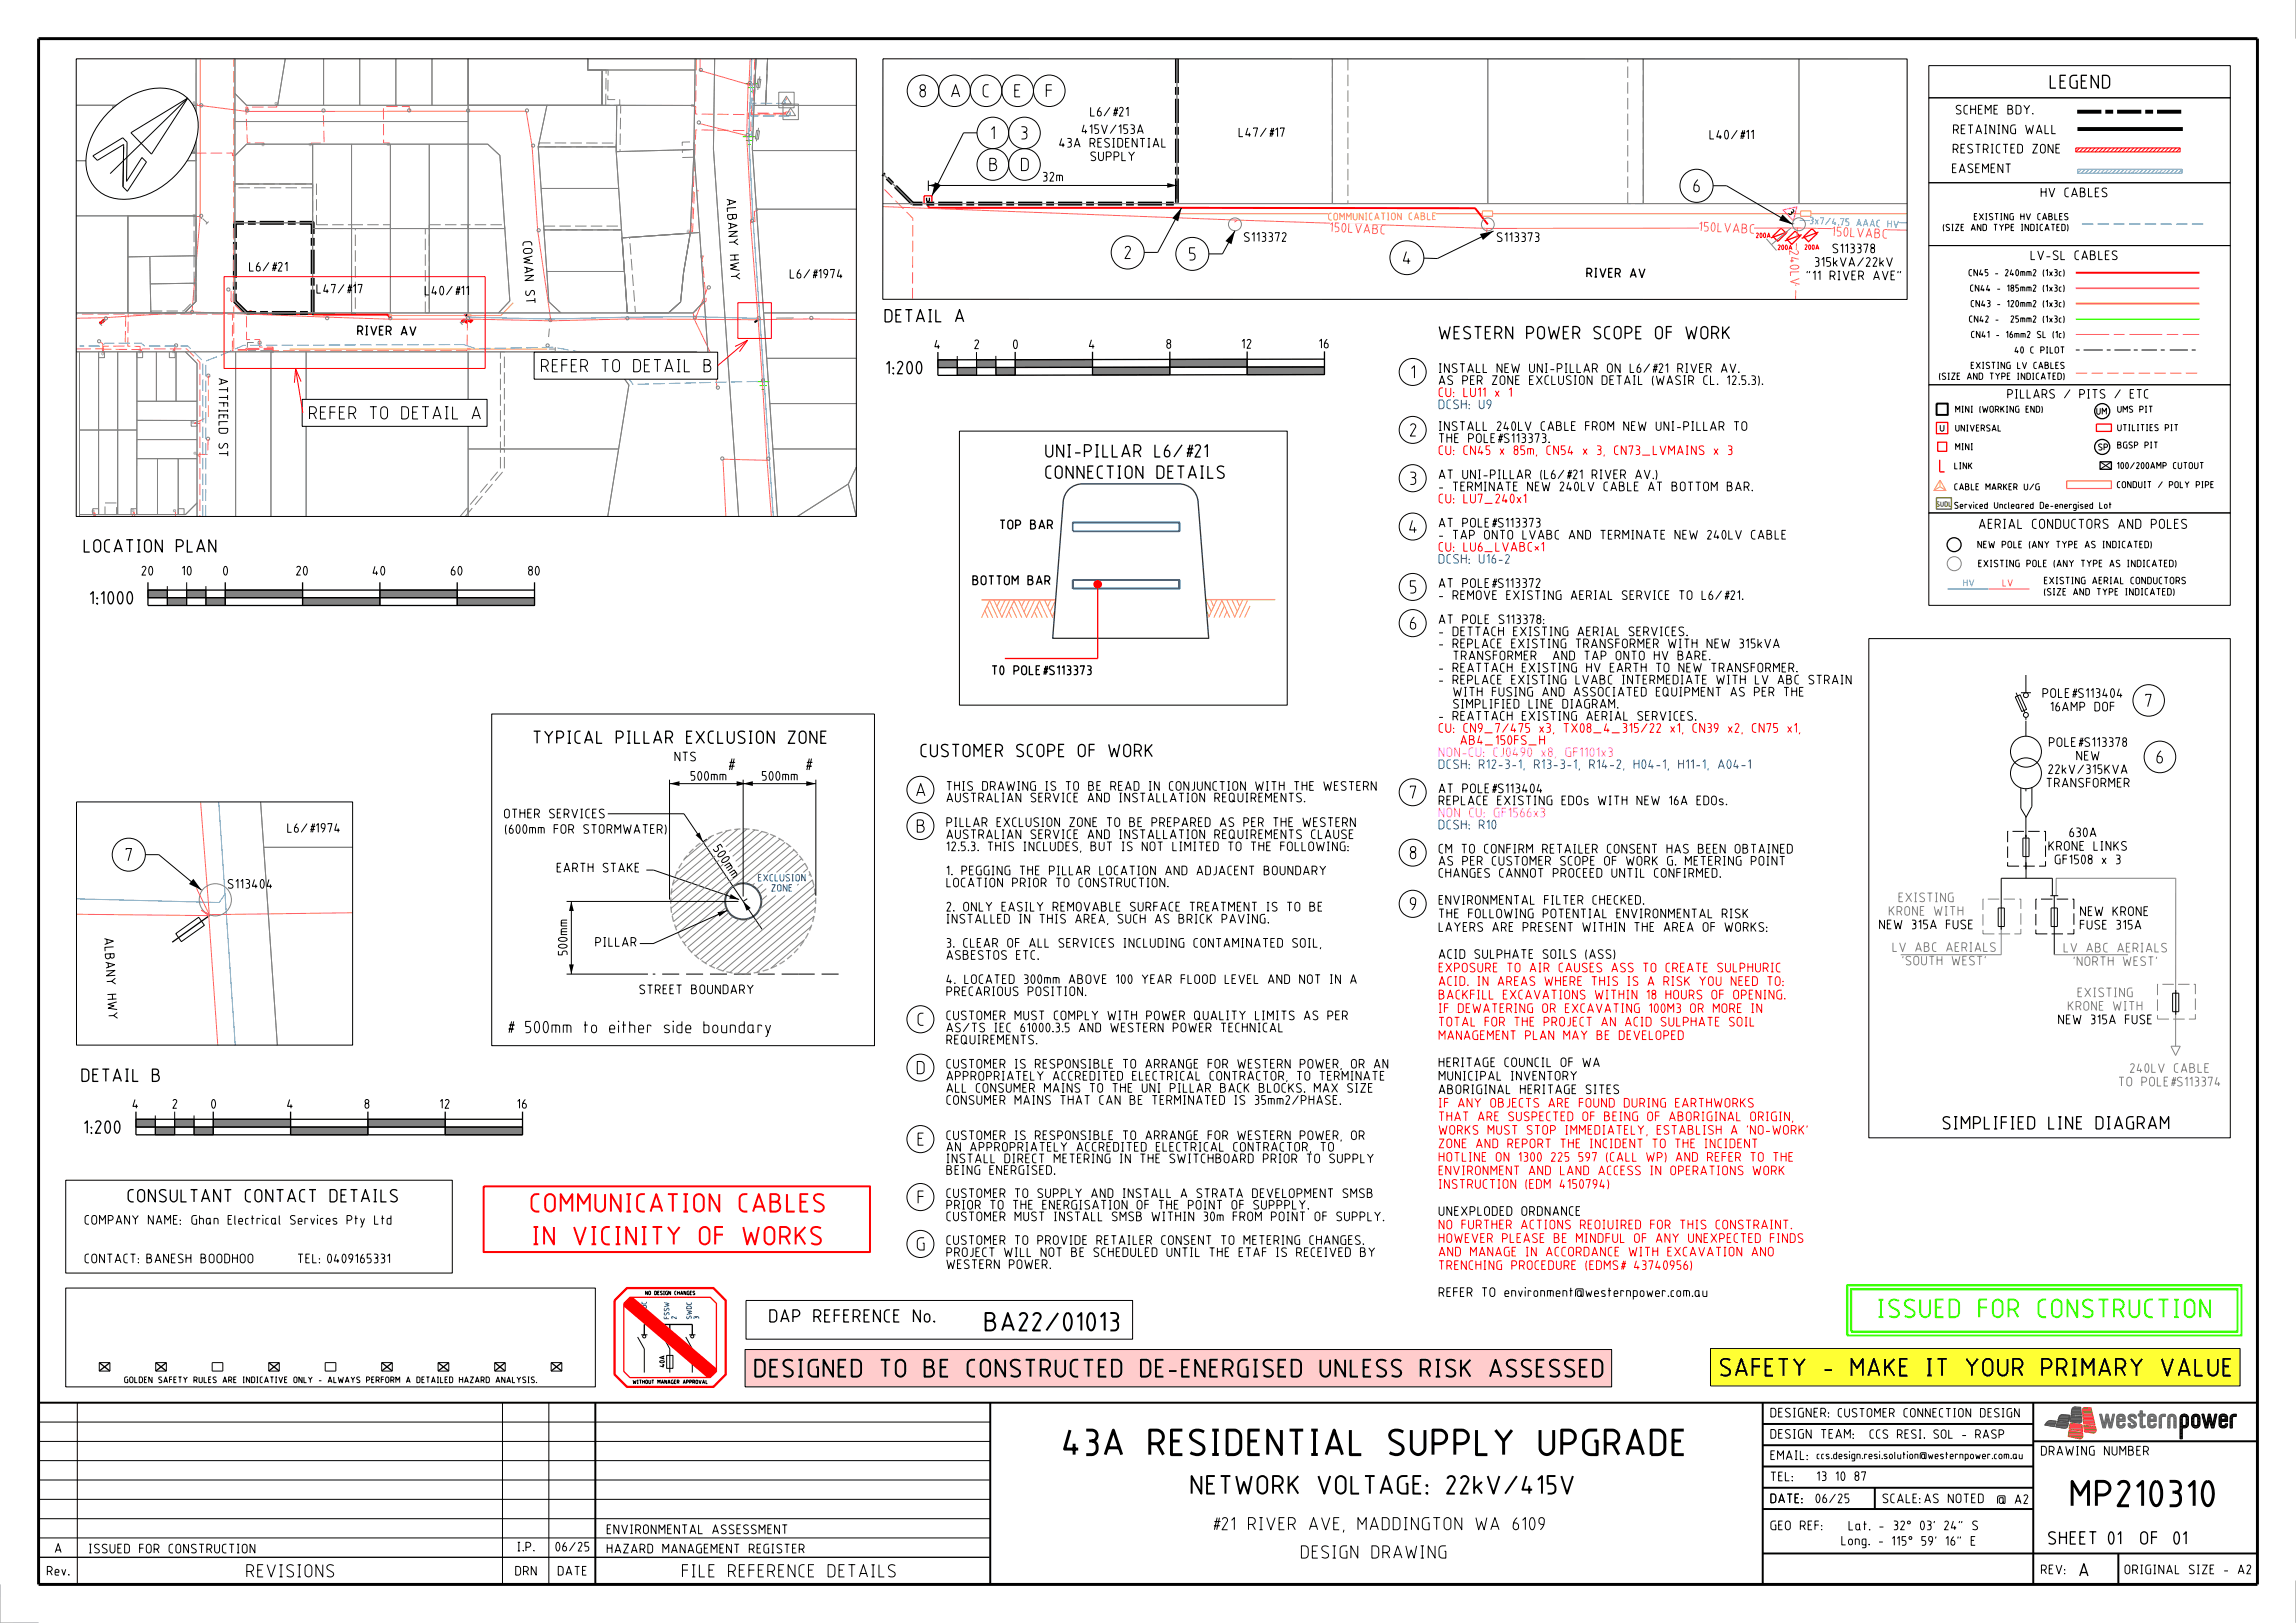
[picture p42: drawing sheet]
<svg xmlns="http://www.w3.org/2000/svg" width="594mm" height="420mm" viewBox="0 0 594 420" stroke-linecap="round" stroke-linejoin="round" font-family="sans-serif">
<defs><g id="words">
<g font-size="7">
<text x="272.3" y="376.7">43A RESIDENTIAL SUPPLY UPGRADE</text>
<text x="533.1" y="390">MP210310</text>
</g>
<g font-size="5" fill="#f00">
<text x="137.3" y="313.8">COMMUNICATION CABLES</text>
<text x="137.8" y="322.3">IN VICINITY OF WORKS</text>
</g>
<text font-size="5" fill="#3f0" x="485.8" y="341.1">ISSUED FOR CONSTRUCTION</text>
<g font-size="5">
<text x="254.8" y="344.5">BA22/01013</text>
<text x="292.2" y="386.7">NETWORK VOLTAGE: 22kV/415V</text>
</g>
<g font-size="4.8">
<text x="195.2" y="356.5">DESIGNED TO BE CONSTRUCTED DE-ENERGISED UNLESS RISK ASSESSED</text>
<text x="445" y="356.2">SAFETY - MAKE IT YOUR PRIMARY VALUE</text>
</g>
<text font-size="3.6" x="530.3" y="23">LEGEND</text>
<g font-size="3.5">
<text x="237.8" y="25.2">8</text>
<text x="246" y="25.2">A</text>
<text x="254.2" y="25.2">C</text>
<text x="262.4" y="25.2">E</text>
<text x="270.5" y="25.2">F</text>
<text x="256.3" y="36.1">1</text>
<text x="264.1" y="36.1">3</text>
<text x="255.9" y="44.3">B</text>
<text x="264.1" y="44.3">D</text>
<text x="438" y="49.8">6</text>
<text x="290.9" y="67.1">2</text>
<text x="307.6" y="67.4">5</text>
<text x="362.9" y="68.4" transform="rotate(1 362.9 68.4)">4</text>
<text x="228.8" y="83.5">DETAIL A</text>
<text x="372.2" y="87.8">WESTERN POWER SCOPE OF WORK</text>
<text x="139.9" y="96.4">REFER TO DETAIL B</text>
<text x="229.2" y="96.9">1:200</text>
<text x="365" y="98">1</text>
<text x="79.9" y="108.6">REFER TO DETAIL A</text>
<text x="364.7" y="113">2</text>
<text x="270.4" y="118.4">UNI-PILLAR L6/#21</text>
<text x="270.4" y="123.9">CONNECTION DETAILS</text>
<text x="364.7" y="125.5">3</text>
<text x="21.6" y="143">LOCATION PLAN</text>
<text x="364.5" y="138">4</text>
<text x="364.7" y="153.6">5</text>
<text x="23.2" y="156.4">1:1000</text>
<text x="364.7" y="163">6</text>
<text x="555" y="183">7</text>
<text x="137.9" y="192.5">TYPICAL PILLAR EXCLUSION ZONE</text>
<text x="238.1" y="196">CUSTOMER SCOPE OF WORK</text>
<text x="557.9" y="197.6">6</text>
<text x="237" y="206.1">A</text>
<text x="364.7" y="206.8">7</text>
<text x="237.2" y="215.5">B</text>
<text x="32.5" y="222.9">7</text>
<text x="364.7" y="222.4">8</text>
<text x="364.7" y="235.6">9</text>
<text x="237.3" y="265.5">C</text>
<text x="21.1" y="280">DETAIL B</text>
<text x="237.2" y="278">D</text>
<text x="21.7" y="293.4">1:200</text>
<text x="502.5" y="292.3">SIMPLIFIED LINE DIAGRAM</text>
<text x="237.3" y="296.5">E</text>
<text x="33" y="311.2">CONSULTANT CONTACT DETAILS</text>
<text x="237.3" y="311.5">F</text>
<text x="237.2" y="323.7">G</text>
<text x="199" y="342.3">DAP REFERENCE No.</text>
<text x="297.4" y="396.1">#21 RIVER AVE, MADDINGTON WA 6109</text>
<text x="529.9" y="399.7">SHEET</text>
<text x="545.3" y="399.7">01</text>
<text x="555.2" y="399.7">OF01</text>
<text x="321.1" y="403.4">DESIGN DRAWING</text>
<text x="537.9" y="408">A</text>
<text x="63.7" y="408.2">REVISIONS</text>
<text x="176.4" y="408.2">FILE REFERENCE DETAILS</text>
</g>
<g font-size="3.3">
<text x="188.2" y="199.4">#</text>
<text x="208.2" y="199.4">#</text>
<text x="131.2" y="267.4"># 500mm to either side boundary</text>
</g>
<text font-size="2.6" x="511.9" y="136.9">AERIAL CONDUCTORS AND POLES</text>
<g font-size="2.5">
<text x="506" y="29.6">SCHEME BDY.</text>
<text x="279.8" y="34.7">415V/153A</text>
<text x="282" y="30.2">L6/#21</text>
<text x="320.4" y="35.5">L47/#17</text>
<text x="505.3" y="34.7">RETAINING WALL</text>
<text x="274" y="38.2">43A RESIDENTIAL</text>
<text x="282.1" y="41.7">SUPPLY</text>
<text x="442.3" y="36.1">L40/#11</text>
<text x="505.2" y="39.7">RESTRICTED ZONE</text>
<text x="269.7" y="47">32m</text>
<text x="505" y="44.8">EASEMENT</text>
<text x="187.9" y="51.5" transform="rotate(87 187.9 51.5)">A LB A NY</text>
<text x="528" y="51.1">HV CABLES</text>
<text x="135.1" y="62.5" transform="rotate(87 135.1 62.5)">COWA N</text>
<text x="188.7" y="66" transform="rotate(87 188.7 66)">HWY</text>
<text x="321.8" y="62.6">S113372</text>
<text x="387.2" y="62.6">S113373</text>
<text x="474.1" y="65.5">S113378</text>
<text x="64.4" y="70.3">L6/#21</text>
<text x="410.4" y="71.8">RIVER AV</text>
<text x="469.5" y="69">315kVA/22kV</text>
<text x="525.3" y="67.3">LV-SL CABLES</text>
<text x="81.9" y="76">L47/#17</text>
<text x="109.9" y="76.4">L40/#11</text>
<text x="135.8" y="75.1" transform="rotate(87 135.8 75.1)">S T</text>
<text x="204.3" y="72.1">L6/#1974</text>
<text x="467.3" y="72.5">&quot;11 RIVER AVE&quot;</text>
<text x="92.4" y="86.8">RIVER AV</text>
<text x="241.7" y="90.4">4</text>
<text x="252.1" y="90.4">2</text>
<text x="262.1" y="90.3">0</text>
<text x="281.7" y="90.3">4</text>
<text x="301.8" y="90.3">8</text>
<text x="321.2" y="90.2">12</text>
<text x="341.2" y="90.2">16</text>
<text x="56.5" y="97.9" transform="rotate(90 56.5 97.9)">ATTFI LD ST</text>
<text x="372.2" y="99.6">AS PER ZONE EXCLUSION DETAIL (WASIR CL. 12.5.3).</text>
<text x="372.2" y="96.5">INSTALL NEW UNI-PILLAR ON L6/#21 RIVER AV.</text>
<text x="56.5" y="107.2" transform="rotate(90 56.5 107.2)">E</text>
<text x="372.2" y="111.5">INSTALL 240LV CABLE FROM NEW UNI-PILLAR TO</text>
<text x="372.2" y="114.6">THE POLE#S113373.</text>
<text x="372.2" y="124">AT UNI-PILLAR (L6/#21 RIVER AV.)</text>
<text x="372.2" y="127.1">- TERMINATE NEW 240LV CABLE AT BOTTOM BAR.</text>
<text x="258.6" y="137">TOP BAR</text>
<text x="372.2" y="136.5">AT POLE#S113373</text>
<text x="372.2" y="139.6">- TAP ONTO LVABC AND TERMINATE NEW 240LV CABLE</text>
<text x="36.6" y="148.9">20</text>
<text x="47.1" y="148.9">10</text>
<text x="57.7" y="148.9">0</text>
<text x="76.6" y="148.9">20</text>
<text x="96.4" y="148.9">40</text>
<text x="116.6" y="148.9">60</text>
<text x="136.6" y="148.9">80</text>
<text x="251.6" y="151.4">BOTTOM BAR</text>
<text x="372.2" y="155.3">- REMOVE EXISTING AERIAL SERVICE TO L6/#21.</text>
<text x="372.2" y="152.1">AT POLE#S113372</text>
<text x="372.2" y="161.5">AT POLE S113378:</text>
<text x="372.2" y="167.8">- REPLACE EXISTING TRANSFORMER WITH NEW 315kVA</text>
<text x="372.2" y="164.6">- DETTACH EXISTING AERIAL SERVICES.</text>
<text x="374" y="170.9">TRANSFORMER</text>
<text x="401.7" y="170.9">AND TAP ONTO HV BARE.</text>
<text x="256.6" y="174.7">T0 POLE#S113373</text>
<text x="372.2" y="177.1">- REPLACE EXISTING LVABC INTERMEDIATE WITH LV ABC STRAIN</text>
<text x="372.2" y="174">- REATTACH EXISTING HV EARTH TO NEW TRANSFORMER.</text>
<text x="373.9" y="180.3">WITH FUSING AND ASSOCIATED EQUIPMENT AS PER THE</text>
<text x="374" y="183.4">SIMPLIFIED LINE DIAGRAM.</text>
<text x="528.4" y="180.6">POLE#S113404</text>
<text x="530.5" y="184.1">16AMP DOF</text>
<text x="372.2" y="186.5">- REATTACH EXISTING AERIAL SERVICES.</text>
<text x="174.5" y="197">NTS</text>
<text x="530.1" y="193.3">POLE#S113378</text>
<text x="537.2" y="196.8">NEW</text>
<text x="178.7" y="202">500mm</text>
<text x="197.1" y="202">500mm</text>
<text x="529.4" y="203.8">TRANSFORMER</text>
<text x="529.9" y="200.3">22kV/315KVA</text>
<text x="244.8" y="207.6">AUSTRALIAN SERVICE AND INSTALLATION REQUIREMENTS.</text>
<text x="244.8" y="204.6">THIS DRAWING IS TO BE READ IN CONJUNCTION WITH THE WESTERN</text>
<text x="372.2" y="208.4">REPLACE EXISTING EDOs WITH NEW 16A EDOs.</text>
<text x="372.2" y="205.3">AT POLE#S113404</text>
<text x="74.3" y="215.5">L6/#1974</text>
<text x="130.4" y="211.8">OTHER SERVICES</text>
<text x="130.6" y="215.8">(600mm FOR STORMWATER)</text>
<text x="244.8" y="214">PILLAR EXCLUSION ZONE TO BE PREPARED AS PER THE WESTERN</text>
<text x="184.3" y="219.7" transform="rotate(56 184.3 219.7)">5</text>
<text x="185.3" y="221.2" transform="rotate(56 185.3 221.2)">0</text>
<text x="244.8" y="220.3">12.5.3. THIS INCLUDES, BUT IS NOT LIMITED TO THE FOLLOWING:</text>
<text x="244.8" y="217.1">AUSTRALIAN SERVICE AND INSTALLATION REQUIREMENTS CLAUSE</text>
<text x="372.2" y="220.9">CM TO CONFIRM RETAILER CONSENT HAS BEEN OBTAINED</text>
<text x="530" y="220.1">KRONE LINKS</text>
<text x="535.4" y="216.6">630A</text>
<text x="144" y="225.8">EARTH STAKE</text>
<text x="186.3" y="222.6" transform="rotate(56 186.3 222.6)">0 mm</text>
<text x="244.8" y="226.5">1. PEGGING THE PILLAR LOCATION AND ADJACENT BOUNDARY</text>
<text x="372.2" y="227.1">CHANGES CANNOT PROCEED UNTIL CONFIRMED.</text>
<text x="372.2" y="224">AS PER CUSTOMER SCOPE OF WORK G. METERING POINT</text>
<text x="531.6" y="223.6">GF1508 x 3</text>
<text x="58.9" y="230">S113404</text>
<text x="244.8" y="229.6">LOCATION PRIOR TO CONSTRUCTION.</text>
<text x="244.8" y="239">INSTALLED IN THIS AREA, SUCH AS BRICK PAVING.</text>
<text x="244.8" y="235.9">2. ONLY EASILY REMOVABLE SURFACE TREATMENT IS TO BE</text>
<text x="372.2" y="237.6">THE FOLLOWING POTENTIAL ENVIRONMENTAL RISK</text>
<text x="372.2" y="234.1">ENVIRONMENTAL FILTER CHECKED.</text>
<text x="537.1" y="237">NEW KRONE</text>
<text x="26.9" y="242.8" transform="rotate(87 26.9 242.8)">A LB A NY</text>
<text x="154" y="245">PILLAR</text>
<text x="244.8" y="245.3">3. CLEAR OF ALL SERVICES INCLUDING CONTAMINATED SOIL,</text>
<text x="372.2" y="241.1">LAYERS ARE PRESENT WITHIN THE AREA OF WORKS:</text>
<text x="486.2" y="240.5">NEW 315A FUSE</text>
<text x="538.1" y="240.5">FUSE 315A</text>
<text x="146.8" y="247.2" transform="rotate(-90 146.8 247.2)">500mm</text>
<text x="244.8" y="248.4">ASBESTOS ETC.</text>
<text x="372.2" y="248.1">ACID SULPHATE SOILS (ASS)</text>
<text x="27.7" y="257.3" transform="rotate(87 27.7 257.3)">HWY</text>
<text x="165.4" y="257.3">STREET BOUNDARY</text>
<text x="244.8" y="257.8">PRECARIOUS POSITION.</text>
<text x="244.8" y="254.6">4. LOCATED 300mm ABOVE 100 YEAR FLOOD LEVEL AND NOT IN A</text>
<text x="244.8" y="267.1">AS/TS IEC 61000.3.5 AND WESTERN POWER TECHNICAL</text>
<text x="244.8" y="264">CUSTOMER MUST COMPLY WITH POWER QUALITY LIMITS AS PER</text>
<text x="532.5" y="265.1">NEW 315A FUSE</text>
<text x="244.8" y="270.3">REQUIREMENTS.</text>
<text x="244.8" y="279.7">APPROPRIATELY ACCREDITED ELECTRICAL CONTRACTOR, TO TERMINATE</text>
<text x="244.8" y="276.5">CUSTOMER IS RESPONSIBLE TO ARRANGE FOR WESTERN POWER, OR AN</text>
<text x="372.2" y="279.6">MUNICIPAL INVENTORY</text>
<text x="372.2" y="276.1">HERITAGE COUNCIL OF WA</text>
<text x="34.3" y="286.9">4</text>
<text x="44.6" y="286.9">2</text>
<text x="54.6" y="286.9">0</text>
<text x="74.3" y="286.9">4</text>
<text x="94.3" y="286.9">8</text>
<text x="113.8" y="286.9">12</text>
<text x="133.8" y="286.9">16</text>
<text x="244.8" y="285.9">CONSUMER MAINS THAT CAN BE TERMINATED IS 35mm2/PHASE.</text>
<text x="244.8" y="282.8">ALL CONSUMER MAINS TO THE UNI PILLAR BACK BLOCKS. MAX SIZE</text>
<text x="372.2" y="283.1">ABORIGINAL HERITAGE SITES</text>
<text x="244.8" y="298">AN APPROPRIATELY ACCREDITED ELECTRICAL CONTRACTOR, TO</text>
<text x="244.8" y="295">CUSTOMER IS RESPONSIBLE TO ARRANGE FOR WESTERN POWER, OR</text>
<text x="244.8" y="304">BEING ENERGISED.</text>
<text x="244.8" y="301">INSTALL DIRECT METERING IN THE SWITCHBOARD PRIOR TO SUPPLY</text>
<text x="244.8" y="310">CUSTOMER TO SUPPLY AND INSTALL A STRATA DEVELOPMENT SMSB</text>
<text x="21.9" y="316.9">COMPANY NAME: Ghan Electrical Services Pty Ltd</text>
<text x="244.8" y="316">CUSTOMER MUST INSTALL SMSB WITHIN 30m FROM POINT OF SUPPLY.</text>
<text x="244.8" y="313">PRIOR TO THE ENERGISATION OF THE POINT OF SUPPPLY.</text>
<text x="372.2" y="314.6">UNEXPLODED ORDNANCE</text>
<text x="244.8" y="322.2">CUSTOMER TO PROVIDE RETAILER CONSENT TO METERING CHANGES.</text>
<text x="21.9" y="326.9">CONTACT:BANESH BOODHOO</text>
<text x="77" y="326.9">TEL:0409165331</text>
<text x="244.8" y="328.4">WESTERN POWER.</text>
<text x="244.8" y="325.3">PROJECT WILL NOT BE SCHEDULED UNTIL THE ETAF IS RECEIVED BY</text>
<text x="372.2" y="335.6">REFER TO environment@westernpower.com.au</text>
<text x="458" y="366.8">DESIGNER:CUSTOMER CONNECTION DESIGN</text>
<text x="458" y="377.8">EMAIL:</text>
<text x="458" y="372.3">DESIGN TEAM:</text>
<text x="528" y="376.7">DRAWING NUMBER</text>
<text x="458" y="383.3">TEL:</text>
<text x="470" y="383.2">13 10 87</text>
<text x="458" y="389">DATE:</text>
<text x="487" y="389">SCALE:</text>
<text x="497.8" y="389">AS NOTED</text>
<text x="516.6" y="389.2">@ A2</text>
<text x="458" y="396">GEO REF:</text>
<text x="14.2" y="401.9">A</text>
<text x="23" y="402">ISSUED FOR CONSTRUCTION</text>
<text x="133.8" y="401.5">I.P.</text>
<text x="143.7" y="401.5">06/25</text>
<text x="157" y="397">ENVIRONMENTAL ASSESSMENT</text>
<text x="157" y="402">HAZARD MANAGEMENT REGISTER</text>
<text x="476.4" y="399.9">Long. -115° 59' 16&quot; E</text>
<text x="478.2" y="396">Lat. -32° 03' 24&quot; S</text>
<text x="12.1" y="407.7">Rev.</text>
<text x="133.3" y="407.7">DRN</text>
<text x="144.3" y="407.7">DATE</text>
<text x="528" y="407.4">REV:</text>
<text x="549.6" y="407.4">ORIGINAL SIZE - A2</text>
</g>
<g font-size="2.5" fill="#f66">
<text x="344" y="60" transform="rotate(3 344 60)">15</text>
<text x="439.5" y="59.8" transform="rotate(3 439.5 59.8)">15</text>
<text x="442.5" y="60" transform="rotate(3 442.5 60)">0 LV A B C</text>
<text x="347" y="60.1" transform="rotate(3 347 60.1)">0 LV A B C</text>
<text x="462.9" y="64.8" transform="rotate(88 462.9 64.8)">2</text>
<text x="473.9" y="61.1" transform="rotate(3 473.9 61.1)">15</text>
<text x="476.9" y="61.2" transform="rotate(3 476.9 61.2)">0 LV A B C</text>
<text x="462.9" y="66.5" transform="rotate(88 462.9 66.5)">4</text>
<text x="463" y="68.5" transform="rotate(88 463 68.5)">0 LV</text>
</g>
<g font-size="2.5" fill="#f00">
<text x="372.2" y="102.8">CU: LU11 x 1</text>
<text x="372.2" y="117.8">CU: CN45 x 85m, CN54 x 3, CN73_LVMAINS x 3</text>
<text x="372.2" y="130.3">CU: LU7_240x1</text>
<text x="372.2" y="142.8">CU: LU6_LVABC*1</text>
<text x="372.2" y="189.6">CU: CN9_7/475 x3, TX08_4_315/22 x1, CN39 x2, CN75 x1,</text>
<text x="375.3" y="192.8">AB4_150FS_H</text>
<text x="372.2" y="251.6">EXPOSURE TO AIR CAUSES ASS TO CREATE SULPHURIC</text>
<text x="372.2" y="255.1">ACID. IN AREAS WHERE THIS IS A RISK YOU NEED TO:</text>
<text x="372.2" y="262.1">IF DEWATERING OR EXCAVATING 100M3 OR MORE IN</text>
<text x="372.2" y="258.6">BACKFILL EXCAVATIONS WITHIN 18 HOURS OF OPENING.</text>
<text x="372.2" y="269.1">MANAGEMENT PLAN MAY BE DEVELOPED</text>
<text x="372.2" y="265.6">TOTAL FOR THE PROJECT AN ACID SULPHATE SOIL</text>
<text x="372.2" y="286.6">IF ANY OBJECTS ARE FOUND DURING EARTHWORKS</text>
<text x="372.2" y="293.6">WORKS MUST STOP IMMEDIATELY, ESTABLISH A 'NO-WORK'</text>
<text x="372.2" y="290.1">THAT ARE SUSPECTED OF BEING OF ABORIGINAL ORIGIN,</text>
<text x="372.2" y="297.1">ZONE AND REPORT THE INCIDENT TO THE INCIDENT</text>
<text x="372.2" y="304.1">ENVIRONMENT AND LAND ACCESS IN OPERATIONS WORK</text>
<text x="372.2" y="300.6">HOTLINE ON 1300 225 597 (CALL WP) AND REFER TO THE</text>
<text x="372.2" y="307.6">INSTRUCTION (EDM 4150794)</text>
<text x="372.2" y="321.6">HOWEVER PLEASE BE MINDFUL OF ANY UNEXPECTED FINDS</text>
<text x="372.2" y="318.1">NO FURTHER ACTIONS REOIUIRED FOR THIS CONSTRAINT.</text>
<text x="372.2" y="328.6">TRENCHING PROCEDURE (EDMS# 43740956)</text>
<text x="372.2" y="325.1">AND MANAGE IN ACCORDANCE WITH EXCAVATION ANO</text>
</g>
<g font-size="2.5" fill="#0028fa">
<text x="372.2" y="105.9">DCSH: U9</text>
<text x="372.2" y="145.9">DCSH: U16-2</text>
<text x="372.2" y="199">DCSH: R12-3-1, R13-3-1, R14-2, H04-1, H11-1, A04-1</text>
<text x="372.2" y="214.6">DCSH: R10</text>
</g>
<g font-size="2.5" fill="#f0f">
<text x="372.2" y="195.9">NON-CU: CJ0490 x8, GF1101x3</text>
<text x="372.2" y="211.5">NON CU: GF1566x3</text>
</g>
<g font-size="2.5" fill="#828282">
<text x="491.2" y="233.5">EXISTING</text>
<text x="488.7" y="237">KRONE WITH</text>
<text x="489.6" y="246.3">LV ABC AERIALS</text>
<text x="492.1" y="249.8">'SOUTH WEST'</text>
<text x="533.9" y="246.5">LV ABC AERIALS</text>
<text x="536.4" y="250">'NORTH WEST'</text>
<text x="535" y="261.6">KRONE WITH</text>
<text x="537.5" y="258.1">EXISTING</text>
<text x="548.1" y="281.1">TO POLE#S113374</text>
<text x="551" y="277.6">240LV CABLE</text>
</g>
<g font-size="2.4">
<text x="519.3" y="103.1">PILLARS / PITS / ETC</text>
<text x="483.7" y="372.3">CCS RESI. SOL - RASP</text>
</g>
<text font-size="1.9" fill="#ffa032" x="343.6" y="57">COMMUNICATION CABLE</text>
<g font-size="1.9" fill="#39f">
<text x="468.1" y="58" transform="rotate(2 468.1 58)">3 x 7 / 4 .7</text>
<text x="477.4" y="58.4" transform="rotate(2 477.4 58.4)">5</text>
<text x="480.2" y="58.6" transform="rotate(2 480.2 58.6)">A A A C</text>
<text x="488.2" y="58.9" transform="rotate(2 488.2 58.9)">HV</text>
<text x="507.9" y="151.8">HV</text>
</g>
<g font-size="1.9">
<text x="511.6" y="141.8">NEW POLE (ANY TYPE AS INDICATED)</text>
<text x="511.8" y="146.8">EXISTING POLE (ANY TYPE AS INDICATED)</text>
<text x="528.8" y="154.1">(SIZE AND TYPE INDICATED)</text>
<text x="528.8" y="151.2">EXISTING AERIAL CONDUCTORS</text>
<text x="470" y="377.6">ccs.design.resi.solution@westernpower.com.au</text>
</g>
<text font-size="1.9" fill="#f66" x="518.1" y="151.8">LV</text>
<g font-size="1.9" fill="#0028fa">
<text x="196.1" y="228.1">EXCLUSION</text>
<text x="199.5" y="230.7">ZONE</text>
</g>
<g font-size="1.8">
<text x="502.7" y="59.8">(SIZE AND TYPE INDICATED)</text>
<text x="510.7" y="57">EXISTING HV CABLES</text>
<text x="509.3" y="71.5">CN45 - 240mm2 (1x3c)</text>
<text x="509.7" y="75.5">CN44 - 185mm2 (1x3c)</text>
<text x="509.4" y="83.5">CN42 -</text>
<text x="509.9" y="79.5">CN43 - 120mm2 (1x3c)</text>
<text x="519.1" y="83.5">25mm2 (1x3c)</text>
<text x="510" y="87.5">CN41 - 16mm2 SL (1c)</text>
<text x="509.9" y="95.5">EXISTING LV CABLES</text>
<text x="521.2" y="91.5">40 C PILOT</text>
<text x="501.7" y="98.3">(SIZE AND TYPE INDICATED)</text>
<text x="505.9" y="106.8">MINI (WORKING END)</text>
<text x="542.4" y="107.3">UM</text>
<text x="547.8" y="106.8">UMS PIT</text>
<text x="505.9" y="111.7">UNIVERSAL</text>
<text x="547.8" y="111.5">UTILITIES PIT</text>
<text x="505.9" y="116.5">MINI</text>
<text x="542.9" y="116.6">SP</text>
<text x="547.8" y="116">BGSP PIT</text>
<text x="505.6" y="121.4">LINK</text>
<text x="547.7" y="121.4">100/200AMP CUTOUT</text>
<text x="505.6" y="126.9">CABLE MARKER U/G</text>
<text x="505.6" y="131.6">Serviced Uncleared De-energised Lot</text>
<text x="547.7" y="126.3">CONDUIT / POLY PIPE</text>
</g>
<text font-size="1.7" x="462.6" y="55.2" transform="rotate(46 462.6 55.2)">3</text>
<text font-size="1.6" x="32.2" y="357.9">GOLDEN SAFETY RULES ARE INDICATIVE ONLY - ALWAYS PERFORM A DETAILED HAZARD ANALYSIS.</text>
<g font-size="1.3" fill="#f00">
<text x="454.3" y="61.6">200A</text>
<text x="460" y="64.7">200A</text>
<text x="466.9" y="64.6">200A</text>
</g>
<text font-size="1.3" fill="#329932" x="501" y="131.1">SUDL</text>
<g font-size="1.3" fill="#0028fa">
<text x="167.3" y="341.1" transform="rotate(-90 167.3 341.1)">SWDC</text>
<text x="169.2" y="341.1" transform="rotate(-90 169.2 341.1)">1</text>
<text x="173.1" y="341.3" transform="rotate(-90 173.1 341.3)">FSSW</text>
<text x="175" y="341.3" transform="rotate(-90 175 341.3)">2</text>
<text x="178.9" y="341.3" transform="rotate(-90 178.9 341.3)">SWDC</text>
<text x="180.8" y="341.3" transform="rotate(-90 180.8 341.3)">3</text>
</g>
<text font-size="1.3" x="171.9" y="353.8" transform="rotate(-90 171.9 353.8)">40A</text>
<g font-size="1">
<text x="167" y="335.1">NO DESIGN CHANGES</text>
<text x="163.7" y="358.1">WITHOUT MANAGER APPROVAL</text>
</g>
<text font-size=".4" x="120.4" y="81.6" transform="rotate(46 120.4 81.6)">3</text>
<text font-size=".3" fill="#f00" x="25.7" y="83.4" transform="rotate(46 25.7 83.4)">OFF</text>
</g></defs>
<path d="M17 333.3h137v25.6h-137zM25.7 352.6h2.7v2.2h-2.7zM40.3 352.6h2.7v2.2h-2.7zM54.9 352.6h2.7v2.2h-2.7zM69.5 352.6h2.7v2.2h-2.7zM84.1 352.6h2.8v2.2h-2.8zM98.7 352.6h2.8v2.2h-2.8zM113.3 352.6h2.8v2.2h-2.8zM128 352.6h2.7v2.2h-2.7zM142.6 352.6h2.7v2.2h-2.7z" fill="none" stroke="#000" stroke-width=".26"/>
<path d="M304.4 55.3h79.1M386.2 55.3h79.6M468.5 55.3h24.9M132.8 78.3l-3.2 3.3-7.7 .1M80.9 81.7h19.7M101.3 81.7h19.9" fill="none" stroke="#ffa032" stroke-width=".26"/>
<path d="M58.3 152.7h20v2h-20z" fill="#828282"/>
<path d="M58.3 152.7h20v2h-20z" fill="none" stroke="#000" stroke-width=".26"/>
<path d="M78.3 154.7h20v2h-20z" fill="#828282"/>
<path d="M78.3 154.7h20v2h-20z" fill="none" stroke="#000" stroke-width=".26"/>
<path d="M98.3 152.7h20v2h-20z" fill="#828282"/>
<path d="M98.3 152.7h20v2h-20z" fill="none" stroke="#000" stroke-width=".26"/>
<path d="M118.3 154.7h20v2h-20z" fill="#828282"/>
<path d="M118.3 154.7h20v2h-20z" fill="none" stroke="#000" stroke-width=".26"/>
<path d="M53.3 154.7h5v2h-5z" fill="#828282"/>
<path d="M53.3 154.7h5v2h-5z" fill="none" stroke="#000" stroke-width=".26"/>
<path d="M48.3 152.7h5v2h-5z" fill="#828282"/>
<path d="M48.3 152.7h5v2h-5z" fill="none" stroke="#000" stroke-width=".26"/>
<path d="M43.3 154.7h5v2h-5z" fill="#828282"/>
<path d="M43.3 154.7h5v2h-5z" fill="none" stroke="#000" stroke-width=".26"/>
<path d="M38.3 152.7h5v2h-5z" fill="#828282"/>
<path d="M38.3 152.7h5v2h-5zM179.1 349.1v6.1" fill="none" stroke="#000" stroke-width=".26"/>
<path d="M166.7 342.7h12.4" fill="none" stroke="#000" stroke-width=".34"/>
<path d="M262.6 93.1l20-.1v2.1h-20z" fill="#828282"/>
<path d="M262.6 93.1l20-.1v2.1h-20z" fill="none" stroke="#000" stroke-width=".26"/>
<path d="M282.6 95.1l20-.1v2h-20z" fill="#828282"/>
<path d="M282.6 95.1l20-.1v2h-20z" fill="none" stroke="#000" stroke-width=".26"/>
<path d="M302.6 93h20.1v2h-20.1z" fill="#828282"/>
<path d="M302.6 93h20.1v2h-20.1z" fill="none" stroke="#000" stroke-width=".26"/>
<path d="M322.7 95h20v1.9l-20 .1z" fill="#828282"/>
<path d="M322.7 95h20v1.9l-20 .1z" fill="none" stroke="#000" stroke-width=".26"/>
<path d="M257.6 95.1h5v2h-4.9z" fill="#828282"/>
<path d="M257.6 95.1h5v2h-4.9z" fill="none" stroke="#000" stroke-width=".26"/>
<path d="M252.7 93.1h4.9v2h-4.9z" fill="#828282"/>
<path d="M252.7 93.1h4.9v2h-4.9z" fill="none" stroke="#000" stroke-width=".26"/>
<path d="M247.6 95.1h5.1v2h-5.1z" fill="#828282"/>
<path d="M247.6 95.1h5.1v2h-5.1z" fill="none" stroke="#000" stroke-width=".26"/>
<path d="M242.6 93.1h5v2h-5z" fill="#828282"/>
<path d="M242.6 93.1h5v2h-5z" fill="none" stroke="#000" stroke-width=".26"/>
<path d="M55.2 289.6h20v2.1h-20z" fill="#828282"/>
<path d="M55.2 289.6h20v2.1h-20z" fill="none" stroke="#000" stroke-width=".26"/>
<path d="M75.2 291.7h20v2h-20z" fill="#828282"/>
<path d="M75.2 291.7h20v2h-20z" fill="none" stroke="#000" stroke-width=".26"/>
<path d="M95.2 289.6h20v2.1h-20z" fill="#828282"/>
<path d="M95.2 289.6h20v2.1h-20z" fill="none" stroke="#000" stroke-width=".26"/>
<path d="M115.2 291.7h20v2h-20z" fill="#828282"/>
<path d="M115.2 291.7h20v2h-20z" fill="none" stroke="#000" stroke-width=".26"/>
<path d="M50.2 291.7h5v2h-5z" fill="#828282"/>
<path d="M50.2 291.7h5v2h-5z" fill="none" stroke="#000" stroke-width=".26"/>
<path d="M45.2 289.6h5v2.1h-5z" fill="#828282"/>
<path d="M45.2 289.6h5v2.1h-5z" fill="none" stroke="#000" stroke-width=".26"/>
<path d="M40.2 291.7h5v2h-5z" fill="#828282"/>
<path d="M40.2 291.7h5v2h-5z" fill="none" stroke="#000" stroke-width=".26"/>
<path d="M35.2 289.6h5v2.1h-5z" fill="#828282"/>
<path d="M35.2 289.6h5v2.1h-5z" fill="none" stroke="#000" stroke-width=".26"/>
<g fill="none" stroke="#828282" stroke-width=".26">
<circle cx="59.1" cy="74.9" r=".42"/>
<circle cx="25.6" cy="88.3" r=".41"/>
<circle cx="45.6" cy="89.4" r=".43"/>
<circle cx="53.9" cy="97.2" r=".42"/>
<circle cx="67.2" cy="88.7" r=".42"/>
<circle cx="53.8" cy="113.5" r=".42"/>
</g>
<path d="M26.8 82.6l.3 .4-.5 .5-.4-.3zM27.2 82.9l-1.1 .4M64.5 80.5h.5v.5h-.5zM119.4 83.1l.6-.5 .3 .3-.6 .5zM120.4 82.8l-1.1 .4M122 82.6l.3 .4-.6 .5-.3-.4zM122.4 82.8l-1.1 .4" fill="none" stroke="#f00" stroke-width=".34"/>
<path d="M64.7 80.6l.1 .3 .1-.3" fill="none" stroke="#000" stroke-width=".34"/>
<path d="M64.8 81l.1 .3h35.2l.9 1.1" fill="none" stroke="#f00" stroke-width=".51"/>
<path d="M63.8 81l-3.1-3 .1-20.3h20.1v23.3h-17.1" fill="none" stroke="#000" stroke-width="1" stroke-dasharray="6.3 1 2 1" stroke-linecap="butt"/>
<path d="M120.1 81.4l.9-.2-.2 .9z" fill="none" stroke="#f0f" stroke-width=".34"/>
<path d="M121.6 90.3h20" fill="none" stroke="#ffa032" stroke-width=".26"/>
<path d="M121.2 81.5h.7v.3h-.7z" fill="#fff"/>
<path d="M100.6 81.5h.7v.3h-.7zM121.2 81.5h.7v.3h-.7z" fill="none" stroke="#ffa032" stroke-width=".26"/>
<path d="M120.9 90.2h.7v.3h-.7z" fill="#fff"/>
<path d="M74.9 90.3h46M120.9 90.2h.7v.3h-.7z" fill="none" stroke="#ffa032" stroke-width=".26"/>
<path d="M195.3 83.2l.6-.4 .1 .2-.6 .4z" fill="none" stroke="#000" stroke-width=".26"/>
<path d="M239.7 51.2l.1 .8 .3 .2 .3-.2 .1-.8M196.1 82.7l-.9 .7" fill="none" stroke="#000" stroke-width=".34"/>
<path d="M239.1 50.7h2v2h-2zM462.5 60l-4.3 1.6M458.6 61.2l2.2-2.2 1.3 1.4-2.2 2.1zM466.6 61.3l2.2-2.2 1.3 1.4-2.2 2.1zM470.5 60.1l-4.4 1.6M120.9 82.8l.3 .3-.5 .5-.4-.3zM121.3 83l-1.1 .4" fill="none" stroke="#f00" stroke-width=".34"/>
<g fill="none" stroke="#828282" stroke-width=".26">
<path d="M121.1 15.2v12.1h-9.3v-12.1v12.1h-9.4v-12.1v12.1h-9.3v-12.1v12.1h-9.4v-12.1v12.1h-11.9l2-12.1-2 12.1h-8l-3-3.1v-9l-.1 62.8 3.1 3h-16.1l3-3v-62.8v12.1h-31M121.1 15.2v12.1h34.6l.1-9.2h-3.8v-2.9M121.1 15.2v12.1h34.6l.1-9.2M152.1 15.2l-.1 2.9h27.8v-2.9l-.3 23.5 .8 11.4M152.1 15.2l-.1 2.9h3.8M155.8 18.1h24l-.1 9.2h-24zM184.9 15.2l-.3 23.3 6.5 95.1M195.6 15.2l-.5 12.1h3l.5-12.1-.5 12.1h23.4h-26.4l-.4 11.7h26.8h-26.8l1 15.1h25.8h-25.8l1.9 26.9h23.9h-23.9l.8 11.7h23.1h-23.1l.8 11.7h22.3h-22.3l.8 11.8h21.5h-21.5l1.2 17.4-6.6-95.2zM196.6 19.7l-.6 3.6M19.7 27.3h31v14.3h-21.5M19.7 27.3h9.5v14.3M29.2 27.3h5.5v11.3l-1 1h-3.5l-1-1z"/>
<path d="M29.2 38.6l1 1h3.5l1-1 1 1h15v2h-21.5zM34.7 27.3h5.4v12.3h-4.4l-1-1zM40.1 27.3h10.6v6.1h-10.6zM40.1 33.4h10.6v6.2h-10.6zM49.8 39.3v.2M49.8 39.6l.1 .1M49.9 39.2h-.1M50 26.5v.2M50 26.8l.1 .1M50 39.2h.2M50 39.7h.2M50.1 26.4h-.1"/>
<path d="M50.1 26.4h.2M50.1 26.9h.2M50.2 39.2h.1M50.3 39.3v.2M50.3 39.6l-.1 .1M50.4 26.4h.1M50.4 26.5v.2M50.4 26.8v.1M60.8 31.5h60.3v5.8h-57.3l-3 3zM60.8 24.2l3 3.1h57.3v4.2h-60.3zM67.8 37.4v.1M67.8 37.6l.1 .1"/>
<path d="M67.9 37.2l-.1 .1M67.9 37.2h.2M67.9 37.7h.2M68.2 37.2l.1 .1M68.3 37.4v.1M68.3 37.6l-.1 .1M71.2 26.7v.2M71.2 27h.1M71.3 26.5l-.1 .1M71.3 26.5h.2M71.3 27h.2M71.6 26.5v.1"/>
<path d="M71.6 26.7v.2M71.6 27h.1M80 37.6l.1 .1M80 37.4v.1M80.1 37.2l-.1 .1M80.2 37.2h.1M80.2 37.7h.1M80.4 37.2l.1 .1M80.5 37.6l-.1 .1M80.5 37.4v.1M80.9 37.3h10v21.8h-10zM90.9 37.3h10.1v21.8h-10.1z"/>
<path d="M100.2 37.2v.2M100.2 37.5l.1 .1M100.3 37.1l-.1 .1M100.4 37.1h.1M100.4 37.6h.1M100.6 37.1l.1 .1M100.7 37.2v.2M100.7 37.5l-.1 .1M101 37.3h10.1v21.8h-10.1zM111.1 37.3h10v21.8h-10zM121.1 27.3h20.4l-2.3 10.7 2.8 40.1 3.1 2.9h-16.1l2.9-3.1-2.6-37.7-3.1-2.9h-5.1zM121.1 37.3h5.1l3.1 2.9 1.3 18.9h-9.5z"/>
<path d="M139.2 38h20.2l.7 10.8h-20.1zM141.5 27.3h18.1l-.2 10.7h-20.2zM159.4 39.2l20.1-.5-.9 21.6-17.7 1.2zM159.6 27.3h20.1l-.2 11.4-20.1 .5zM178.9 27.2v.2M178.9 27.5h.1M179 27l-.1 .1M179.1 27h.1M179.1 27.5h.1M179.4 27v.1M179.4 27.2v.2M179.4 27.5h.1"/>
<path d="M179.5 38.7l1.5 21.5-2.4 .1zM195.8 33.7l.7 .2-.3 2.1-.8-.1zM196.1 20.4l.8 .1-.4 2.2-.7-.1zM196.3 33.1l-.6 3.5M201.5 23.9h4v4h-4zM202.6 26.9h4v4.1h-4zM203.4 24.9l1.3 2h-2.5zM204.5 28l1.3 1.9h-2.5zM29.2 41.6h-9.5h31v14.3h-31h13.4v25.1h-13.4h159.6l2.9-3.1 1.1 16.1-3.1-2.9-160.5-.1h.9v42.6v-.4M33.1 55.9h17.6v22.1l-3 3h-14.6zM33.1 55.9h17.6v10.3l-17.6 .3zM50 55.7v.2"/>
<path d="M50 56h.1M50.1 55.5l-.1 .2M50.2 55.5h.1M50.2 56h.1M50.4 55.5l.1 .2M50.5 55.7v.2M50.5 56h-.1M52.1 56.3v.4M52.4 56.6l1.2 1.1M54 57.3l-.7 .7M60.8 47.6h20.1v10.1h-20.1zM60.8 57.7h20.1v23.3h-17.1l-3.1-3z"/>
<path d="M60.8 40.3l3-3h17.1v10.3h-20.1zM80.9 59.1h10v21.9h-10zM90.9 59.1h10.1v21.9h-10.1zM101 59.1h10.1v21.9h-10.1zM111.1 59.1h10v21.9h-10zM121.1 59.1h9.5l1.3 18.8-2.9 3.1h-7.9zM140 48.8h20.1l.7 10.7h-20.1zM140.7 59.5h20.1l.7 10.8h-20zM177.8 59.7v.2M177.8 60l.1 .1M177.9 59.6h-.1M178 59.6h.1"/>
<path d="M178.2 59.6h.1M178.3 59.7v.2M178.3 60l-.1 .1M180.3 50.1l3 43.9-3.1-2.9-37.5-.1 15.8 2.8 4.2 5.8-5.5 34 2.9-17.4h-39v17.4v-42.6h-41.9v42.6v-42.6h-18.2v42.6v-42.6h-13l3 3v39.6v-3.4l-3 3h-27.4M195.5 54.1v.1M195.5 54.3l.1 .1M195.6 53.9l-.1 .1M195.7 53.9h.2M195.7 54.4h.2M195.9 53.9l.1 .1M196 54.1v.1M196 54.3l-.1 .1"/>
<path d="M33.1 66.5l5.7-.1 .2 14.6h-5.9zM38.8 66.4l11.9-.2v7.1l-11.8 .2zM38.9 73.5l11.8-.2v4.7l-3 3h-8.7zM141.5 70.3h20l.8 10.7h-17.2l-3.1-2.9zM160.9 61.5l17.7-1.2-1.8 10.2-.7 7.7-3.2 2.8h-10.6zM178 60.1h.1M178.6 60.3l2.4-.1 1.2 17.7-2.9 3.1h-6.4l3.2-2.8 .7-7.7zM181.3 66.3v.1M181.3 66.5l.1 .1M181.4 66.1l-.1 .1M181.5 66.1h.1M181.5 66.6h.1"/>
<path d="M181.7 66.1l.1 .1M181.8 66.3v.1M181.8 66.5l-.1 .1M20.6 91h4.9v20.3h-4.9zM25.5 91h4.9v20.3h-4.9zM25.6 83.6l.8 .7M26.2 91.5v.1M26.3 91.7l.1 .1M26.4 91.3l-.1 .1M26.5 91.2h.1M26.6 91.8h-.1M26.7 91.3l.1 .1"/>
<path d="M26.8 91.7l-.1 .1M26.8 91.5v.1M27.1 82.7l-1.1 1.2M30.4 91h5v20.3h-5zM35.4 91h5.1v12.8h-5.1zM35.9 91.2v.1M35.9 91v.1M35.9 90.8v.1M36 90.8h.2M36 91.3h.2M36.3 90.8l.1 .1M36.4 91.2l-.1 .1"/>
<path d="M36.4 91v.1M40.5 91h5v12.8h-5zM44.7 91v.1M44.7 91.2v.1M44.7 90.8v.1M44.8 90.8h.2M44.8 91.3h.2M45.1 90.8l.1 .1M45.2 91v.1M45.2 91.2l-.1 .1M45.5 91h2.5l3 3v9.8h-5.5zM70.1 91.2h.1"/>
<path d="M70.1 90.9v42.7M70.2 90.8h-.1M70.3 91.2h.1M70.3 90.8h.1M70.6 90.8h.1M70.6 91.1v.1M70.6 90.9v.2M119 83.3l.7 .7M120.5 82.3h.3M120.6 82.6l-1.3 1.1M121.1 91h21.6l15.8 2.8 4.2 5.8-2.6 16.6h-39zM141.6 89.7v.3"/>
<path d="M142 90.3h1.7M142.1 85l-.2 2.2M143.7 89.8v1M205.4 82.3h-4.6M20.6 111.3h4.9v21.9h-4.9zM25.5 111.3h4.9v21.9h-4.9zM30.4 111.3h5v21.9h-5zM35.4 118.7h5.3v14.5h-5.3zM35.4 113.8h15.6v4.9h-15.6zM35.4 103.8h15.6v5h-15.6zM35.4 108.8h15.6v5h-15.6zM40.7 118.7h5.4v14.5h-5.4z"/>
<path d="M46.1 118.7h4.9v11.5l-3 3h-1.9zM49.7 109.2v.2M49.7 109.4v.1M49.7 109v.1M49.8 109h.2M49.8 109.5h.2M50.1 109l.1 .1M50.2 109.2v.2M50.2 109.4l-.1 .1M50.2 117.2v.2M50.2 117.5h.1M50.3 117l-.1 .1"/>
<path d="M50.4 117h.1M50.4 117.5h.1M50.6 117l.1 .1M50.7 117.2v.2M50.7 117.5h-.1M23.8 132.2v.2M23.8 132.5l.1 .1M23.9 132l-.1 .1M24 132h.2M24 132.6h.2M24.3 132v.1M24.3 132.2v.2"/>
<path d="M24.3 132.5v.1M34.1 132.3l.1 .1M34.1 132.1v.1M34.2 131.9l-.1 .1M34.3 132.4h.2M34.3 131.9h.2M34.6 131.9v.1M34.6 132.3v.1M34.6 132.1v.1M44.9 132.1v.1M44.9 132.3v.1M44.9 131.9v.1"/>
<path d="M45 131.9h.2M45 132.4h.2M45.3 131.9l.1 .1M45.4 132.1v.1M45.4 132.3l-.1 .1M206.3 133.6l13.2-8.3 2-4.4-2 4.4 2 8.3-2-8.3z"/>
<circle cx="181.3" cy="18.1" r=".41"/>
<circle cx="52.1" cy="27.3" r=".42"/>
<circle cx="64" cy="28.6" r=".42"/>
<circle cx="83.7" cy="28.6" r=".42"/>
<circle cx="105.9" cy="28.6" r=".42"/>
<circle cx="121.1" cy="28.6" r=".42"/>
<circle cx="136.3" cy="28.6" r=".42"/>
<circle cx="137.9" cy="37.7" r=".41"/>
<circle cx="180.8" cy="31.7" r=".42"/>
<circle cx="193.4" cy="34.9" r=".42"/>
<circle cx="194" cy="21.5" r=".41"/>
<circle cx="52.1" cy="55.8" r=".41"/>
<circle cx="139.4" cy="59.6" r=".41"/>
<circle cx="194.6" cy="57.1" r=".41"/>
<circle cx="183.4" cy="74.4" r=".42"/>
<circle cx="27.4" cy="82.4" r=".42"/>
<circle cx="49.7" cy="80.7" r=".42"/>
<circle cx="84.6" cy="82.3" r=".41"/>
<circle cx="101" cy="82.3" r=".41"/>
<circle cx="121.1" cy="82.3" r=".41"/>
<circle cx="141.7" cy="89.4" r=".42"/>
<circle cx="142.4" cy="82.8" r=".41"/>
<circle cx="162.3" cy="82.4" r=".42"/>
<circle cx="179.7" cy="82.2" r=".42"/>
<circle cx="196.3" cy="82.3" r=".41"/>
<circle cx="197.4" cy="98.4" r=".41"/>
<circle cx="209.9" cy="82.3" r=".42"/>
<circle cx="185.7" cy="100.3" r=".41"/>
<circle cx="186.9" cy="118.7" r=".42"/>
<circle cx="198.8" cy="118.7" r=".42"/>
</g>
<path d="M192.2 35.4h3.4M192.7 21.6h3.4M193 36.4h1.8M193.5 37.4h.8M193.5 22.7h1.8M193.9 34.9v.5M194 23.7h.8M194.4 21.1v.5M195.7 98.8h3.4M196.5 99.8h1.9M197.4 98.3v.5M197.1 100.8h.7" fill="none" stroke="#28ff00" stroke-width=".26"/>
<path d="M194.5 15.2l-.8 19.9 1.1 22 1.8 25.1M194.1 34.7l-.4 .4 .2-.2M194.4 21.1l-.2 .6M203 25.6l.1 .2M203.1 25.8l-.1 .3M203.1 25.8l.3 .1M204.4 29.4l.1 .3M204.4 29.4l-.3 .3M204.5 28.9l-.1 .5M121.2 82.1l21.2 .5 19.9-.5 17.5-.1 16.6 .4 .2-.2M196.6 82.2l3.5 51.4M197.4 98.3l.3 .1" fill="none" stroke="#39f" stroke-width=".26"/>
<g fill="none" stroke="#f66" stroke-width=".26" stroke-dasharray="3 1.1" stroke-linecap="butt">
<path d="M180.2 15.2l-.2 11.9-.6 .4M195.3 15.2l-.3 6.8h-1.3M50.4 39.7l9.7-.1v.7h.4M50.6 26.9h.4v.4h.8M63.6 27.7h.4l-.1 1.1M68.3 37.6v-.6h-4.3l-.4-9.3M71.6 27v.7h-7.3l-.4 1.1M80.5 37.6v-.6h3.4l-.3-8.2M100.7 37.6v-.6h-1.5v-9.4h6.7l.1 1.2M179.4 27.5l.6 .1v1.9l23.1 .2M203.1 29.5l-8.7-.1 .1-2.6 .3-.4 .2-4.2h-1l-.3-.2M203.1 29.2h-.4v-.2"/>
<path d="M204.5 28.9l-1.4 .2M50.5 56h1.3M194.2 57.5l1.1-.2-.1-1.4M195.2 55.9v-1.2l.8-.3M178.4 60.1l.8-.1 .5-10.8 1.1 .2M178.4 60.1l.4 .1 1.2-26.6 14.3 .2v-3.1h-.7v-1.5l9.5 .1M19.7 90.3h.9M20.6 90.3h5.9l.1 .8M26.6 91.1v-2.2l-1-.6M26.6 91.1v-.7l9.9 .1-.1 .7M26.8 91.1l-.1-1.5h5.7l.1-8.3h-.2M32.3 81.3h-12.6"/>
<path d="M36.2 91.2l.1-1.5-3.2-.1 .1-8.3h.1M36.4 91.2l.4-.9h11.5l3.4 3.5v39.8M45.2 91.3l-.3-1M45.2 91.3v-1.5l.3-.4M60.5 90.8h-.4v-9.5h-26.8M60.5 90.4v-75.2M64.1 90.2h-.5v.3l-3.1-.1M64.1 90.2h6.5v1M64.1 90.4h6.3l.2 .8M64.1 90.4h-.3v.4h-3.3M67.2 89.4v-1.5h-3.4v-5.9l-4-4.2v-2.8l-.7-.1M70.6 91.2l.1-1.4h-3.5v-.4"/>
<path d="M121 82.5l-.2 8.3h-50l-.2 .4M179.6 82.6l-.3-1.6 3.4-3.2-1-10.6 .1-.6M50.2 109.6l3.7-1.7v-10.7M50.2 109.6h1.5M50.7 117.6l1 .6M50.7 117.6h3.1v-4.1M24.2 132.7v.9M24.5 132.7l.3 .9M24.5 132.7v.9M34.7 132.5l-.6 1.1M34.7 132.5l.2 1.1M45.4 132.5v1.1"/>
</g>
<g fill="none" stroke="#828282" stroke-width=".26" stroke-dasharray="3 1.1" stroke-linecap="butt">
<path d="M155.8 18.1h1.5l-.1 7.7h3.1v1.5h-4.6l.1-9.2M198.6 15.2l-.5 12.1h-3l.5-12.1M50.7 39.6h-.5v-6.2h.5v6.2M139.5 37h20l-.1 1h-20.2l.3-1M155.7 27.3l.1-9.2h1l-.1 9.2h-1M159.4 39.2l.2-11.9h1l-.2 11.9h-1M179.5 38.7l-3 .1v-2l3.1-.1-.1 2M80.9 48.6h-20.1v-1h20.1v1M81.9 58.2h9v.9h-10v-11.5h1v10.6M90.9 58.2h10.1v.9h-10.1v-.9M111.1 58.2h10v.9h-10v-.9M130.6 59.1h-9.5v-.9h9.4l.1 .9"/>
<path d="M140.7 58.5h20l.1 1h-20.1v-1M179.5 40.7l-2.9 .1-.1-2 3-.1v2M50.2 66.2h.5v7.1h-.5v-7.1M50.7 66.2h-.5v-10.3h.5v10.3M161.5 70.3l-.6-8.8 2-.1 1.5 19.6h-2.1l-.8-10.7M27 92.6h-1.5v-1.6h1.5v1.6M36.9 92.6h-1.5v-1.6h1.5v1.6M39 80.5h8.5l2.7-2.7v-4.5h.5v4.7l-3 3h-8.7v-.5M45.3 92.6h-1.5v-1.6h1.5v1.6M64 90v-1.4h2.5M70.3 90.8h-6.2M90.9 81v-21.9h1v21.9h-1"/>
<path d="M110 81v-21.9h1.1v21.9h-1.1M49.5 110.3v-1.5h1.5v1.5h-1.5M130.5 116.2h-1v-25.2h1v25.2M24 131.6h1.5v1.6h-1.5v-1.6M27.2 130.2h3v3h-3v-3M33.9 133.2v-1.6h1.5v1.6h-1.5M46.1 131.6h1.5v1.6h-1.5v-1.6M119 133.6l2.1-2.4v1.6l-.7 .8M129.5 121.2v-5h1v5.4l-9.4 11.2v-1.6l8.4-10"/>
</g>
<g fill="none" stroke="#f66" stroke-width=".26">
<path d="M51.8 15.2v40.8M181.1 15.2v3.1l12.4 3.6M194.1 15.2l-.3 6.5M51.5 27.3l12.4 1.5h42.1M83.8 28.7l-.2 .1M106 28.8h30.1l1.6 9 1.4 21.8 3.4 23.4 .2 .2M106.2 28.5l-.2 .3M137.7 37.8h-.3M179.4 27.5h.1M180.8 31.9l12.5 3.3M193.5 21.9l-.3 13.2 1.2 22.2-.2 .2M193.5 21.9l.2 .1"/>
<path d="M193.5 21.9v.2M193.6 21.4l.2 .3M193.8 21.7l-.3 .2M203.1 29.2l.2 .2M203.1 29.3l.2 .1M203.1 29.1l.2 .3M203.3 29.4l-.2 .1M203.3 29.4l-.2 .3M203.4 25.2v.7M51.8 56l-2.1 24.7M51.9 55.9l-.1 .1M139.1 59.6l-.2 .1"/>
<path d="M178.3 60l.1 .1M194.2 57.5l1.9 25.2M194.2 57.5l.1 .1M182.1 66.2l-.3 .4M183.1 74.4l-3.2 8M26.6 91.1h.2M36.2 91.2h.2M49.7 80.7l35.1 1.4M49.7 80.7l-22.5 1.5-7.5 .2M84.8 82.1l16.1 .5h20.3l21.3 .4 20-.5 33.6 .2M84.8 82.1l-.2 .1M100.9 82.6v.2"/>
<path d="M179.9 82.4l-.3 .2 5.4 11.2 .5 6.6M180.3 82.2l-.4 .2M195.8 82l.3 .7M195.9 82.6l.2 .1M196.1 82.7l2.3 36.4 1.2 14.5M197.4 98.4l-.2 .3M221.5 82.7l-11.6-.2-13.8 .2M198.7 119.2l-.1-.3-.2 .2-11.4-.3 .8 14.8M24.2 132.7h.3"/>
</g>
<path d="M203 26.1l.1 .7-8.3-.1-.3 8.3-.4-.3M204.1 29.7l-.1 .3h-9.9l.1-3.2 .3-.4 .2-4.7h-.2l-.1-.4M120 89.2l3 1 20.2-.3 15.6 2.8 5 6.8 17.1-.5M180.9 99l16.6-.3 .2-.3M53.2 117.7v-24.3l9.8-4 57-.2M52.5 133.6v-40.2l-3.9-3.8h-11.2l-.9-.8h-9.4l-.6 .8h-5.9M53.2 133.6v-15.9" fill="none" stroke="#39f" stroke-width=".26" stroke-dasharray="3 1.1" stroke-linecap="butt"/>
<path d="M240.1 52.7l.1 .8 .4 .3 140.8 .1 .4 .2 3.1 4" fill="none" stroke="#f00" stroke-width=".51"/>
<path d="M304.5 15.2v37.5h-68.4M236.1 52.7l-7.7-7.7" fill="none" stroke="#000" stroke-width="1" stroke-dasharray="6.3 1 2 1" stroke-linecap="butt"/>
<path d="M461.3 54.3l3.6-.8-.9 3.6z" fill="none" stroke="#f0f" stroke-width=".34"/>
<path d="M465.8 54.6h2.7v1.4h-2.7z" fill="#fff"/>
<path d="M383.5 54.6h2.7v1.4h-2.7zM465.8 54.6h2.7v1.4h-2.7z" fill="none" stroke="#ffa032" stroke-width=".26"/>
<path d="M462.2 61.9l2.2-2.1 1.3 1.3-2.2 2.1zM466.1 60.7l-4.3 1.7" fill="none" stroke="#f00" stroke-width=".34"/>
<g fill="none" stroke="#828282" stroke-width=".26">
<path d="M228.4 45l7.7 7.7h68.4v-37.5v37.5h40.2v-37.4v37.4h40.2v-37.4v37.4h40.2v-37.4v37.4h40.3v-37.4v37.4h28h-265h7.7zM463 57.7l1.2 .2M463.3 59l-5 4.3M457 61.8l2.6 3M67.4 207.5l.8 11.8h23h-23l3.6 51.2z"/>
<circle cx="319.5" cy="58" r="1.67"/>
<circle cx="384.9" cy="58.1" r="1.67"/>
<circle cx="465.4" cy="58" r="1.68"/>
<circle cx="55.7" cy="232.8" r="4.2"/>
</g>
<path d="M465 58.9l-.3 4.3-.2 14.3M236.1 77.5v-21l-7.7-7.9" fill="none" stroke="#f66" stroke-width=".26" stroke-dasharray="3 1.1" stroke-linecap="butt"/>
<path d="M465.6 57l27.8 .7M56.6 207.5l4.3 63M58.2 231.4l-1.5 2.2-36.9-1" fill="none" stroke="#39f" stroke-width=".26"/>
<path d="M228.4 53.5l91.7 3.5M320.1 57l64.6 2.1 81-.1 27.7 .6M320.1 57l-.7 .5M384.7 59.1l-.1 1M51.9 207.5l2.3 29.2M19.8 236.6l34.2 .3M50.8 229.9l3.4 6.8M54 236.9l2.3 33.6M54.2 236.7l-2.1-1.2 1.9 1.4M91.2 236.2l-37 .5" fill="none" stroke="#f66" stroke-width=".26"/>
<path d="M348.7 15.3v37.4h-4M425.1 15.3v37.4h-4M344.7 52.7v-37.4M421.1 52.7v-37.4" fill="none" stroke="#828282" stroke-width=".26" stroke-dasharray="3 1.1" stroke-linecap="butt"/>
<path d="M43.3 151.7v5M48.3 150.7v6M53.3 151.7v5M45.5 241.6l5.9-4.2 1.5 2-6 4.3zM17 305.4h100v24h-100z" fill="none" stroke="#000" stroke-width=".26"/>
<path d="M38.3 152.7h100M38.3 150.7v6h100v-6M38.3 154.7h100M58.3 150.7v6M78.3 150.7v6M98.3 150.7v6M118.3 150.7v6M54.2 236.9l-9.6 6.9" fill="none" stroke="#000" stroke-width=".34"/>
<path d="M442.5 349h137v9.7h-137z" fill="#ff3"/>
<path d="M442.5 349h137v9.7h-137z" fill="none" stroke="#000" stroke-width=".26"/>
<path d="M192.8 349.2h224.1v9.7h-224.1z" fill="#fcc"/>
<g fill="none" stroke="#000" stroke-width=".26">
<path d="M247.6 92.1v5M252.6 91.1l.1 6M257.6 92.1l.1 5M127.2 184.8h99v85.8h-99zM157.2 210.6h19.8l4.9 7.2M173.2 201.8v31M173.3 202.8h18.8M181.9 217.8l15.3 22.7M182.9 217.1l-1 .7M192.3 202.8h18.8M192.3 201.8v30.2M211.1 201.8v30"/>
<path d="M146.6 233.3h44.4M147.8 233.3v18.8M167.2 225.2h1.9l22.1 7.6M188.2 235.6l-19.2 8.6h-3.5M193.3 232.6l-1 .6M146.6 252.1h21M165 346l1.7 3.1v6.1M165.9 345.4h1.6M171.6 346l1.7 3.1v6.1M172.5 350.7h1.6v3.4h-1.6zM172.5 345.4h1.6M177.4 346l1.7 3.1"/>
<path d="M178.3 345.4h1.6M192.8 349.2h224.1v9.7h-224.1z"/>
<circle cx="166.7" cy="345.8" r=".41"/>
<circle cx="173.3" cy="345.8" r=".41"/>
<circle cx="179.1" cy="345.8" r=".4"/>
</g>
<path d="M162.2 333.3h22.4l3.1 3.2v19.2l-3.1 3.2h-22.4l-3.2-3.2v-19.2z" fill="none" stroke="#f00" stroke-width=".59"/>
<path d="M161.4 337.3l1.6-1.6h20.8l1.5 1.6v17.6l-1.5 1.6h-20.8l-1.6-1.6z" fill="none" stroke="#f00" stroke-width=".34"/>
<path d="M262.6 91.1v6M282.6 91v6M302.6 91v6M322.7 91v6M342.7 90.9v6l-100.1 .2v-6M342.7 92.9l-100.1 .2M342.7 95l-100.1 .1M166.7 342.7v2.7M173.3 342.7v2.7M179.1 342.7v2.7" fill="none" stroke="#000" stroke-width=".34"/>
<path d="M485 385v5.5" fill="none" stroke="#000" stroke-width=".51"/>
<path d="M206.6 252.1h-37.7M217 252.1h-10.4" fill="none" stroke="#000" stroke-width=".26" stroke-dasharray="4.4 1.8" stroke-linecap="butt"/>
<circle cx="192.3" cy="233.3" r="4.7" fill="none" stroke="#093" stroke-width=".51"/>
<path d="M183.2 216.8a18.8 18.8 0 0 1 27.9 16 18.8 18.8 0 0 1-27.1 17.2 18.8 18.8 0 0 1-2.6-32" fill="none" stroke="#999" stroke-width=".34" stroke-dasharray="1.6 .8" stroke-linecap="butt"/>
<path d="M173.3 202.8l2.5-.6v1.2zM180 216.1l1-.7 .9 2.4zM190.6 202.2l2.5 .6-2.5 .6zM192.3 202.8l2.5-.6v1.2zM208.6 202.2l2.5 .6-2.5 .6zM147.8 233.3l.6 2.4h-1.2zM185.6 236.1l2.6-.5-2.1 1.6zM189.1 231.4l2.1 1.4-2.5-.3zM192.3 233.3l1.9 1.7-1.1 .7zM147.2 249.6h1.2l-.6 2.5z" fill="#000"/>
<g fill="none" stroke="#828282" stroke-width=".26">
<path d="M184.1 216.4l-7.1 6M188.1 215l-13.2 11.1M190.9 214.6l-3.9 3.3M193.3 214.5l-5.5 4.6M195.3 214.8l-6.7 5.6M197.2 215.1l-7.7 6.5M198.8 215.7l-8.5 7.2M200.4 216.3l-9.5 8.1M201.8 217.1l-27 22.9M203.1 218l-27.7 23.4M204.3 218.9l-11.4 9.7M205.5 219.9l-7 5.9"/>
<path d="M183.9 220.4l-9.8 8.4M185 221.5l-11.4 9.6M186.1 222.6l-12.6 10.6M187.1 225.6l-13.2 11.2M187.1 223.6l-13.5 11.5M187.6 233.1l-11.5 9.7M187.9 234.8l-10.9 9.2M188.2 226.7l-13.9 11.8M188.6 236.2l-10.7 9M189.7 237.2l-10.8 9.2M191.2 237.8l-11.2 9.6M193.7 237.7l-12.5 10.6"/>
<path d="M195.2 228.6l-.6 .5M197.3 228.8l-1.5 1.3M198.2 230l-1.6 1.4M198.4 231.8l-1.4 1.2M200.7 231.8l-4.3 3.6M203.1 231.8l-20.6 17.4M206.5 221l-5.6 4.8M206.6 228.8l-.4 .3M207.4 222.2l-4.2 3.6M208.2 223.4l-2.7 2.4M209 224.8l-1.2 1M209.9 239.8l-14.1 11.9"/>
<path d="M210.2 227.7l-26.4 22.3M210.6 237.2l-17.5 14.8M210.6 229.3l-25.3 21.4M210.9 231.1l-23.9 20.2M211 234.9l-20.2 17M211 232.9l-22.2 18.8M208.2 243.1l-8.8 7.5"/>
</g>
<path d="M125.1 307h100v17h-100z" fill="none" stroke="#f00" stroke-width=".51"/>
<path d="M477.9 332.6h102v13h-102zM478.9 333.6h100v11h-100z" fill="none" stroke="#3f0" stroke-width=".59"/>
<g fill="#fff">
<path d="M344.1 57.5l14.3 .7-.2 2.5-14.2-.7z"/>
<path d="M462.8 64.8l2.5-.1 .4 8.9-2.5 .1z"/>
<path d="M468.2 56.1l22.9 1v1.9l-23-1z"/>
</g>
<path d="M58 71.6h67.5v23.7h-67.5z" fill="none" stroke="#f00" stroke-width=".26"/>
<path d="M78.2 103.3h47.8v7h-47.8z" fill="#fff"/>
<g fill="none" stroke="#000" stroke-width=".26">
<path d="M499 17h78v8.3h-78zM252.8 34.4h-3.5l-8.2 16.3M499 25.3h78v22h-78zM78.2 103.3h47.8v7h-47.8zM10 368h246.2M10 373h246.2M10 378h246.2M20 363v47M130 363v47M142 363v47M564 372.2h.6M564 372h.6"/>
<path d="M564 371.7h.6M564 371.6h.6M564 371.4h.6M564 371.1h.6M564 371h.6M564 370.8h.6M564 370.5h.6M564 370.4h.6M564 370.2h.6M564 369.9h.6M564 369.8h.6M564 369.6h.6"/>
<path d="M564 369.3h1.7M564 369.2h2M564 369h2.1M564 368.7h.7M564 368.6h.6M564 368.4h.6M564 368.1h.6M564 368h.6M564 367.8h.6M564 367.5h.6M564 367.3h.6M564 367.2h.6"/>
<path d="M564 366.9h.6M564 366.7h.6M564.1 366.6h.8M564.2 366.3h1.8M564.3 366.2a1.1 1.1 0 0 1 1.2-.2 1.1 1.1 0 0 1 .7 1v1.5a1.1 1.1 0 0 1-1.6 .9v2.9h-.6v-5.4zM564.4 366.1h1.4M564.6 366.7l.4-.1 .5 .1 .1 1.8-.2 .4-.8-.2zM564.9 366h.4M565.2 366.6h.9M565.5 368.7h.7M565.5 366.7h.7M565.6 368.6h.6"/>
<path d="M565.6 368.4h.6M565.6 368.1h.6M565.6 368h.6M565.6 367.8h.6M565.6 367.5h.6M565.6 367.3h.6M565.6 367.2h.6M565.6 366.9h.6M567 368.7h.6M567 368.5h.6M567 368.3h.6M567 368.1h.6"/>
<path d="M567 367.9h.6M567 367.7h.6M567 367.5h.6M567 367.3h.6M567 367.1h.6M567 366.9h.6M567 366.7h.7M567.1 368.9h.7M567.1 366.5h2M567.2 369.1h1.8M567.2 366.3h1.7M567.3 366.2a1.11 1.11 0 0 1 1.2-.2 1.11 1.11 0 0 1 .7 1v1.5a1.1 1.1 0 0 1-1.1 1 1.1 1.1 0 0 1-1.1-1v-1.6z"/>
<path d="M567.3 369.3h1.6M567.5 366.1h1.2M567.6 366.7l.4-.1 .5 .1 .1 1.8-.2 .4-.8-.2zM567.7 369.5h.8M568.4 368.9h.7M568.5 366.7h.6M568.5 368.7h.7M568.6 368.5h.6M568.6 368.3h.6M568.6 368.1h.6M568.6 367.9h.6M568.6 367.7h.6"/>
<path d="M568.6 367.5h.6M568.6 367.3h.6M568.6 367.1h.6M568.6 366.9h.6M569.6 366h.6l.6 2.7 .5-2.7h.5l.7 2.6 .5-2.6h.5l-.7 3.5h-.7l-.5-2.1-.5 2.1h-.6zM569.6 366h.6M569.7 366.2h.5M569.7 366.4h.6M569.8 366.6h.5M569.8 366.8h.6M569.9 367h.5M569.9 367.2h.6"/>
<path d="M570 367.4h.5M570.1 367.6h.5M570.1 367.8h.5M570.1 368h.6M570.2 368.2h.5M570.2 368.4h.6M570.3 368.6h1M570.3 368.8h1M570.4 369h.9M570.4 369.2h.8M570.5 369.4h.6M570.9 368.4h.5"/>
<path d="M570.9 368.2h.5M570.9 368h.6M571 367.8h.5M571 367.6h.5M571 367.4h1.2M571.1 367.2h1M571.1 367h1M571.2 366.8h.8M571.2 366.6h.8M571.3 366.4h.7M571.3 366.2h.6M571.3 366h.6"/>
<path d="M571.6 367.6h.6M571.7 367.8h.6M571.7 368h.6M571.8 368.2h.5M571.9 368.4h.5M571.9 368.6h1M572 368.8h.9M572 369h.9M572.1 369.2h.7M572.1 369.4h.7M572.5 368.4h.5M572.6 368.2h.5"/>
<path d="M572.6 368h.5M572.6 367.8h.5M572.7 367.6h.5M572.7 367.4h.5M572.8 367.2h.5M572.8 367h.5M572.8 366.8h.5M572.9 366.6h.5M572.9 366.4h.5M573 366.2h.5M573 366h.5M574.1 368.6h.6"/>
<path d="M574.1 368.2h.6M574.1 368h.6M574.1 367.8h2.2M574.1 367.6h2.2M574.1 367.2h.6M574.1 368.4h.6M574.1 367.4h2.2M574.1 367h.6M574.1 366.8h.6M574.1 366.6h.8M574.1 368.8h.6M574.1 369h2.1"/>
<path d="M574.2 366.4h2M574.3 369.2h1.8M574.3 366.2l.7-.2a1.03 1.03 0 0 1 1.3 .8v1.1h-1.6v.7l.1 .3h.6l.3-.1v-.3h.6a1.12 1.12 0 0 1-1 1 1.12 1.12 0 0 1-1.2-.9v-1.8zM574.4 366.2h1.6M574.5 369.4h1.4M574.7 366.7l.8-.1 .2 .7h-1zM574.7 366h.9M575.5 366.6h.7M575.6 368.8h.7M575.7 367.2h.6M575.7 367h.6M575.7 366.8h.6"/>
<path d="M575.7 368.6h.6M576.9 369.5h.6M576.9 369.3h.6M576.9 369.1h.6M576.9 368.9h.6M576.9 368.7h.6M576.9 368.5h.6M576.9 368.3h.6M576.9 368.1h.6M576.9 367.9h.6M576.9 367.7h.6M576.9 367.5h.6"/>
<path d="M576.9 367.3h.6M576.9 367.1h.6M576.9 366.9h.7M577 366.7h.7M577.1 366.5h1.5M577.1 366.4a1.44 1.44 0 0 1 1.5-.4v.6h-.8l-.3 .3v2.6h-.6v-2.6zM577.2 366.3h1.4M577.5 366.1h1.1M10 383h246M10 388h246.2M10 393h246.2M10 398h246.2"/>
<circle cx="256.9" cy="34.4" r="4.1"/>
<circle cx="265" cy="34.4" r="4.1"/>
<circle cx="365.5" cy="96.3" r="3.5"/>
<circle cx="365.5" cy="111.3" r="3.5"/>
<circle cx="365.5" cy="123.8" r="3.5"/>
<circle cx="365.5" cy="136.3" r="3.5"/>
<circle cx="238.1" cy="213.8" r="3.5"/>
<circle cx="238.1" cy="204.4" r="3.5"/>
<circle cx="365.5" cy="233.9" r="3.5"/>
<circle cx="238.1" cy="263.8" r="3.5"/>
<circle cx="238.1" cy="276.3" r="3.5"/>
<circle cx="238.1" cy="294.8" r="3.5"/>
<circle cx="238.1" cy="309.8" r="3.5"/>
</g>
<g fill="none" stroke="#f00" stroke-width=".26">
<path d="M537 38.3h27v1h-27zM538 38.3l-1 1M539 38.3l-1 1M540 38.3l-1 1M541 38.3l-1 1M542 38.3l-1 1M543 38.3l-1 1M544 38.3l-1 1M545 38.3l-1 1M546 38.3l-1 1M547 38.3l-1 1M548 38.3l-1 1"/>
<path d="M549 38.3l-1 1M550 38.3l-1 1M551 38.3l-1 1M552 38.3l-1 1M553 38.3l-1 1M554 38.3l-1 1M555 38.3l-1 1M556 38.3l-1 1M557 38.3l-1 1M558 38.3l-1 1M559 38.3l-1 1M560 38.3l-1 1"/>
<path d="M561 38.3l-1 1M562 38.3l-1 1M563 38.3l-1 1M564 38.3l-1 1M76.5 95.4l1.9 11.4M77.9 98.8l-1.4-3.4-.3 3.6"/>
</g>
<g fill="#000">
<path d="M241.9 47.1l1.6 .8-2.4 2.8z"/>
<path d="M542 39.2l.1 .2z" fill-rule="evenodd"/>
</g>
<g fill="none" stroke="#000" stroke-width=".51">
<path d="M10 363h574M154 363v47M256.2 363v47M456 363v47M456 368.5h70M456 374h70M456 379.5h70M526 363v47M526 373h58M456 385h70M456 390.5h70M456 402h128"/>
<path d="M548 402v8"/>
</g>
<path d="M10 10h574v400h-574z" fill="none" stroke="#000" stroke-width=".76" stroke-linecap="butt"/>
<g fill="none" stroke="#4d4d4d" stroke-width=".26">
<path d="M529 368.8h2.6M529.1 368.6h2.6M529.3 368.4h2.5M529.4 368.2h2.4M529.6 368l.2-.2a2.65 2.65 0 0 1 2.2 0l-.5 1.4-2.5-.4zM529.6 368h2.3M529.8 367.8h2.2M530.2 369h1.3M531.5 369.2h.1M531.9 369.1h3.1M532 369.3h2.8M532 368.9h3"/>
<path d="M532 368.7h3.1M532.1 368.5h3M532.2 368.3h2.9M532.2 368.1h2M532.3 367.8l2.8 .4a1.15 1.15 0 0 1-1.1 1.4l-2.2-.4zM532.3 367.9h.4M532.4 367.5h2.8M532.5 367.3h2.8M532.6 367.1h2.7M532.7 366.9h2.6M532.7 366.7h2.7M532.8 366.5h2.6"/>
<path d="M533 366.3l.6-.2 1.8 .2-.2 1.6-2.8-.4zM533 366.3h2.3M533.2 369.5h1.5M533.4 367.7h1.8M535 367.9h.2M535.2 367.9l.2-1.6-.2 1.6M535.6 367.8h3M535.6 367.6h3M535.6 367.4h3M535.7 367.2h2.9M535.7 367h2.8M535.7 366.8h2.8"/>
<path d="M535.7 366.6h2.8M535.8 366.3l2.7 .3 .1 1a.6 .6 0 0 1-.7 .6l-2.3-.3zM535.8 366.4h1M535.8 365.9h2.6M535.9 365.7h2.5M535.9 365.5h2.5M535.9 365.3h2.5M535.9 365.1h2.5M536 364.9h2.4M536 364.7h2.3M536.1 364.5h2.2M536.1 368h2.3"/>
<path d="M536.2 364.3h2.1M536.3 364.3l.5-.2 1.5 .1 .2 2-2.7-.2 .2-1.2zM536.6 364.1h.5M537.1 366.1h1.3M537.7 368.2h.5"/>
</g>
<g fill="none" stroke="#c60" stroke-width=".26">
<path d="M535.1 371.7h3.8M535.1 371.5h3.8M535.1 371.3h3.8M535.2 371.1h3.6M535.2 370.9h3.6M535.2 370.7h3.2M535.2 370.5h2M535.3 370.2l3.5 .6 .1 .8a.74 .74 0 0 1-.9 .7l-2.9-.6zM535.3 370.3h.7M535.3 369.8h3.4M535.3 369.6h3.4M535.4 369.4h3.3"/>
<path d="M535.4 369.2h3.3M535.4 369h3.3M535.4 368.8h3.3M535.5 368.6h2.2M535.5 368.5l.5-.2 2.7 .4 .1 1.7-3.5-.6zM535.7 368.4h.6M535.9 371.9h2.9M536 370h2.8M536.9 372.1h1.8M537.2 370.2h1.6M537.9 372.3h.5M538.4 370.4h.4"/>
<path d="M538.7 365.1h2.5M538.7 364.9h2.4M538.8 365.5h2.5M538.8 365.3h2.4M538.8 364.7h2.3M538.8 365.9h2.5M538.8 365.7h2.5M538.8 366.3h2.6M538.8 366.1h2.6M538.9 366.7h2.6M538.9 366.5h2.6M538.9 364.5h2.1"/>
<path d="M538.9 366.9h2.7M538.9 364.4l.5-.2 1.6 .1 1 4.5-3-.4-.3-3.4zM538.9 367.3h2.8M538.9 367.1h2.7M539 367.7h2.8M539 367.5h2.7M539 368.1h2.9M539 367.9h2.8M539 368.3h2.9M539.1 368.7l3 .5a1.26 1.26 0 0 1-.1 1.5l-.6 .2-2.1-.4zM539.1 369.1h2.7M539.1 368.9h1.2"/>
<path d="M539.1 364.3h1.4M539.2 369.5h3M539.2 369.3h2.9M539.2 369.9h3.1M539.2 369.7h3.1M539.2 370.1h3.1M539.3 370.3h3M539.4 370.5h2.8M539.8 368.5h2.1M540.6 370.7h1.4M541.4 368.7h.6"/>
</g>
<g fill="none" stroke="#666" stroke-width=".26">
<path d="M543.2 366h.5l.7 2.7 .5-2.7h.5l.6 2.6 .6-2.6h.5l-.8 3.5h-.6l-.6-2.1-.4 2.1h-.6zM543.2 366.1h.6M543.3 366.3h.5M543.3 366.5h.5M543.3 366.7h.6M543.4 366.9h.5M543.5 367.1h.5M543.5 367.3h.6M543.6 367.5h.5M543.6 367.7h.6M543.7 367.9h.5M543.7 368.1h.6"/>
<path d="M543.8 368.3h.5M543.8 368.5h.5M543.8 368.7h1.1M543.9 368.9h.9M543.9 369.1h.9M544 369.3h.7M544.4 368.5h.5M544.4 368.3h.5M544.5 368.1h.5M544.5 367.9h.5M544.5 367.7h.6M544.6 367.5h1.1"/>
<path d="M544.6 367.3h1.1M544.7 367.1h.9M544.7 366.9h.9M544.7 366.7h.9M544.8 366.5h.7M544.8 366.3h.7M544.8 366.1h.6M545.2 367.7h.6M545.3 367.9h.6M545.3 368.1h.6M545.4 368.3h.5M545.4 368.5h1.1"/>
<path d="M545.5 368.7h1M545.5 368.9h1M545.6 369.1h.8M545.6 369.3h.8M546.1 368.3h.5M546.1 368.1h.5M546.2 367.9h.5M546.2 367.7h.5M546.2 367.5h.5M546.3 367.3h.5M546.3 367.1h.5M546.4 366.9h.5"/>
<path d="M546.4 366.7h.5M546.5 366.5h.4M546.5 366.3h.5M546.6 366.1h.5M547.6 367.7h2.2M547.6 367.1h.6M547.6 368.7h.6M547.6 368.5h.6M547.6 368.3h.6M547.6 368.1h.6M547.6 367.9h.6M547.6 367.5h2.2"/>
<path d="M547.6 367.3h2.2M547.6 366.9h.6M547.6 366.7h.7M547.7 368.9h.7M547.7 366.5h2M547.7 369.1h2M547.8 366.3h1.8M547.9 366.2l.6-.2a.99 .99 0 0 1 1.3 .8v1.1h-1.6v.7l.2 .3h.5l.3-.4h.6a1.1 1.1 0 0 1-1 1 1.1 1.1 0 0 1-1.2-.9v-1.8zM547.9 369.3h1.6M548.1 366.1h1.3M548.2 369.5h1M548.3 366.7l.8-.1 .1 .7h-1z"/>
<path d="M549.1 368.9h.7M549.2 366.7h.6M549.2 367.1h.6M549.2 368.7h.6M549.2 368.5h.6M549.2 366.9h.6M550.5 368.7h.6M550.5 368.5h.6M550.5 366.9h.6M550.5 366.7h.7M550.6 368.9h.8M550.6 367.1h.7"/>
<path d="M550.6 366.5h2.1M550.7 367.3h.9M550.7 369.1h1.9M550.7 366.3a1.16 1.16 0 0 1 1.2-.3 1.16 1.16 0 0 1 .8 1h-.6v-.3l-.3-.1-.7 .1 .2 .4 1 .8a1 1 0 0 1 .2 1.4 1 1 0 0 1-1.4 .1 .97 .97 0 0 1-.6-1h.6l.1 .4 .2 .1 .7-.2-.1-.3-1.3-1.1-.2-.5zM550.7 366.3h1.9M550.8 367.5h1.1M550.9 369.3h1.5M550.9 366.1h1.4M551.1 367.7h1M551.4 367.9h1M551.4 369.5h.5M551.6 368.1h1"/>
<path d="M551.9 368.9h.8M551.9 368.3h.8M552.1 368.7h.6M552.1 368.5h.6M552.1 366.7h.6M552.1 366.9h.6M553.2 366.2h1.8M553.2 366.4h1.8M553.2 366h1.8M553.6 365.1h.6v.9h.8v.4h-.8v2.4l.3 .2 .5-.1v.5l-.6 .1a.6 .6 0 0 1-.8-.6v-2.5h-.4v-.4h.4zM553.6 368.6h.6M553.6 368.2h.6"/>
<path d="M553.6 368h.6M553.6 367.6h.6M553.6 369h.8M553.6 368.8h.6M553.6 368.4h.6M553.6 367.8h.6M553.6 367.4h.6M553.6 367.2h.6M553.6 367h.6M553.6 366.8h.6M553.6 366.6h.6M553.6 365.8h.6"/>
<path d="M553.6 365.6h.6M553.6 365.4h.6M553.6 365.2h.6M553.7 369.2h1.3M553.9 369.4h1.1M554.7 369h.3M555.6 367.2h.7M555.6 368.4h.6M555.6 367.4h2.2M555.6 367h.7M555.6 368.6h.6M555.6 368.2h.6"/>
<path d="M555.6 368h.6M555.6 367.8h2.2M555.6 367.6h2.2M555.7 368.8h.6M555.7 366.8h.6M555.7 366.6h.7M555.7 369h2M555.8 366.4h1.9M555.9 369.2h1.7M555.9 366.2l.6-.2a1.03 1.03 0 0 1 1.3 .8v1.1h-1.6v.7l.2 .3h.5l.3-.1v-.3h.6a1.12 1.12 0 0 1-1 1 1.12 1.12 0 0 1-1.2-.9v-1.8zM555.9 366.2h1.7M556.1 369.4h1.3"/>
<path d="M556.2 366h1.1M556.4 366.6h.7l.1 .7h-.9zM557.1 366.6h.7M557.2 368.8h.6M557.2 367.2h.6M557.2 367h.6M557.2 366.8h.6M557.2 368.6h.6M558.6 369.1h.6M558.6 367.7h.6M558.6 367.3h.6M558.6 367.1h.6"/>
<path d="M558.6 369.5h.6M558.6 369.3h.6M558.6 368.9h.6M558.6 368.7h.6M558.6 368.5h.6M558.6 368.3h.6M558.6 368.1h.6M558.6 367.9h.6M558.6 367.5h.6M558.6 366.9h.6M558.6 366.7h.7M558.7 366.5h1.5"/>
<path d="M558.8 366.4a1.44 1.44 0 0 1 1.4-.4v.6h-.8l-.2 .3v2.6h-.6v-2.6zM558.8 366.3h1.4M559.1 366.1h1.1M560.8 367.7h.6M560.8 367.1h.6M560.8 369.5h.6M560.8 369.3h.6M560.8 369.1h.6M560.8 368.9h.6M560.8 368.7h.6M560.8 368.5h.6M560.8 368.3h.6"/>
<path d="M560.8 368.1h.6M560.8 367.9h.6M560.8 367.5h.6M560.8 367.3h.6M560.8 366.9h.6M560.8 366.7h.7M560.9 366.5h2M561.1 366.3h1.7M561.1 366.2l.7-.2a1.03 1.03 0 0 1 1.2 .9v2.6h-.6v-2.6l-.4-.3h-.4l-.2 .3v2.6h-.6v-2.6zM561.3 366.1h1.2M562.3 366.7h.7M562.4 367.7h.6"/>
<path d="M562.4 367.1h.6M562.4 369.5h.6M562.4 369.3h.6M562.4 369.1h.6M562.4 368.9h.6M562.4 368.7h.6M562.4 368.5h.6M562.4 368.3h.6M562.4 368.1h.6M562.4 367.9h.6M562.4 367.5h.6M562.4 367.3h.6"/>
<path d="M562.4 366.9h.6"/>
</g>
<path d="M10 403h246" fill="none" stroke="#000" stroke-width=".34"/>
<path d="M594 0v10M0 410v10h10M594 409v11" fill="none" stroke="#828282" stroke-width=".26"/>
<path d="M537.5 33.4h27.2" fill="none" stroke="#000" stroke-width="1" stroke-linecap="butt"/>
<path d="M537.4 28.9h27.3" fill="none" stroke="#000" stroke-width="1" stroke-dasharray="6.3 1 2 1" stroke-linecap="butt"/>
<path d="M537.5 43.8h27v1h-27zM538.5 43.8l-1 1M539.5 43.8l-1 1M540.5 43.8l-1 1M541.5 43.8l-1 1M542.5 43.8l-1 1" fill="none" stroke="#00f0f0" stroke-width=".26"/>
<path d="M542.4 44.7l.2 .2z" fill-rule="evenodd" fill="#00f0f0"/>
<g fill="none" stroke="#00f0f0" stroke-width=".26">
<path d="M543.5 43.8l-1 1M544.5 43.8l-1 1M545.5 43.8l-1 1M546.5 43.8l-1 1M547.5 43.8l-1 1M548.5 43.8l-1 1M549.5 43.8l-1 1M550.5 43.8l-1 1M551.5 43.8l-1 1M552.5 43.8l-1 1M553.5 43.8l-1 1M554.5 43.8l-1 1"/>
<path d="M555.5 43.8l-1 1M556.5 43.8l-1 1M557.5 43.8l-1 1M558.5 43.8l-1 1M559.5 43.8l-1 1M560.5 43.8l-1 1M561.5 43.8l-1 1M562.5 43.8l-1 1M563.5 43.8l-1 1M564.5 43.8l-1 1"/>
</g>
<g fill="none" stroke="#000" stroke-width=".26">
<path d="M240.2 48h64.3M240.2 46.7v2.7M304.5 46.7v4.7M499 63.6h78v36h-78zM499 99.6h78v33.1h-78zM537 90.6h1M539 90.6h5M545 90.6h1M547 90.6h4.2M552 90.6h1M554 90.6h4M559 90.6h1"/>
<path d="M561.3 90.6h4.7M567 90.6h1M502 110v1.1a.48 .48 0 0 0 .4 .5 .48 .48 0 0 0 .5-.5v-1.1M543.3 119.5l2.9 1.9M546.2 119.5l-2.9 1.9M499 132.7h78v24h-78z"/>
</g>
<path d="M537 70.6h32" fill="none" stroke="#f00" stroke-width=".51"/>
<path d="M537 74.6h32" fill="none" stroke="#f0f" stroke-width=".51"/>
<path d="M537 78.6h32" fill="none" stroke="#f93" stroke-width=".51"/>
<path d="M537 82.6h32" fill="none" stroke="#3f0" stroke-width=".34"/>
<path d="M537 86.6h32" fill="none" stroke="#f0f" stroke-width=".26" stroke-dasharray="8.6 1.1 3 1.1" stroke-linecap="butt"/>
<path d="M537 96.6h32" fill="none" stroke="#f66" stroke-width=".26" stroke-dasharray="3 1.1" stroke-linecap="butt"/>
<path d="M534.7 124.4h11.5v2h-11.5z" fill="none" stroke="#f93" stroke-width=".34"/>
<path d="M501 109.3h2.9v2.9h-2.9zM501.3 114.4h2.3v2.4h-2.3zM501.8 119v3.1h1.3M542.4 109.7h3.8v1.9h-3.8z" fill="none" stroke="#f00" stroke-width=".34"/>
<path d="M501 104.4h2.9v3h-2.9z" fill="none" stroke="#000" stroke-width=".51"/>
<g fill="none" stroke="#000" stroke-width=".34">
<path d="M543.3 119.5h2.9v1.9h-2.9z"/>
<circle cx="543.9" cy="106.4" r="1.95"/>
<circle cx="543.9" cy="115.7" r="1.95"/>
<circle cx="505.6" cy="141" r="1.81"/>
</g>
<path d="M501.9 124.2l1.5 2.7h-3.1zM501.9 124.2v1.8M501.9 126l-1.6 .9M501.9 126l1.5 .9" fill="none" stroke="#ffa032" stroke-width=".26"/>
<path d="M501 128.8h3.9v2.9h-3.9z" fill="none" stroke="#329932" stroke-width=".34"/>
<circle cx="505.6" cy="145.9" r="1.82" fill="none" stroke="#828282" stroke-width=".26"/>
<path d="M503.9 152.4h10.6" fill="none" stroke="#39f" stroke-width=".26"/>
<path d="M514.5 152.4h10.5" fill="none" stroke="#f66" stroke-width=".26"/>
<path d="M240.2 48l2.5-.6v1.2zM302 47.4l2.5 .6-2.5 .6z" fill="#000"/>
<g fill="#fff">
<path d="M439.6 57.3l14.2 .7-.1 2.5-14.2-.7z"/>
<path d="M474 58.6l14.2 .7-.1 2.5-14.2-.7z"/>
</g>
<circle cx="365.5" cy="205" r="3.5" fill="none" stroke="#000" stroke-width=".26"/>
<path d="M138.2 91.1h47.5v7h-47.5z" fill="#fff"/>
<g fill="none" stroke="#000" stroke-width=".26">
<path d="M305.7 53.8l-6.2 11.5h-3.5M386.4 59.8l-14.5 7.1-3.5-.1M443.2 48.1h3.5l17 9.9M499 47.3h78v16.3h-78zM138.2 91.1h47.5v7h-47.5zM37.6 221.2h3.5l11 9.1M40.2 288.7v5M45.2 287.7v6M50.2 288.7v5M193 336.5h100v10.1h-100z"/>
<circle cx="247" cy="23.5" r="4.1"/>
<circle cx="255.1" cy="23.5" r="4.1"/>
<circle cx="263.3" cy="23.5" r="4.1"/>
<circle cx="271.5" cy="23.5" r="4.1"/>
<circle cx="256.9" cy="42.6" r="4.1"/>
<circle cx="265" cy="42.6" r="4.1"/>
<circle cx="438.9" cy="48.1" r="4.3"/>
<circle cx="291.7" cy="65.3" r="4.3"/>
<circle cx="364" cy="66.7" r="4.4"/>
<circle cx="555.9" cy="181.3" r="4.1"/>
<circle cx="558.8" cy="195.9" r="4.1"/>
<circle cx="33.3" cy="221.2" r="4.3"/>
</g>
<path d="M190.9 78.3h8.7v9.3h-8.7zM190.2 89.7l3.2-1.6-2.1 2.9M193.4 88.1l-7.7 6.5" fill="none" stroke="#f00" stroke-width=".26"/>
<path d="M35.2 289.6h100M35.2 287.7v6h100v-6M35.2 291.7h100M55.2 287.7v6M75.2 287.7v6M95.2 287.7v6M115.2 287.7v6" fill="none" stroke="#000" stroke-width=".34"/>
<path d="M570 58h-32" fill="none" stroke="#39f" stroke-width=".26" stroke-dasharray="3 1.1" stroke-linecap="butt"/>
<path d="M305.7 53.8l-.9 3.5-1.5-.8zM461.2 55.5l2.5 2.5-3.4-1zM382.9 60.6l3.5-.8-2.8 2.3zM50 227.4l2.1 2.9-3.2-1.5z" fill="#000"/>
<path d="M343.6 55.1l27.8-.1v1.9l-27.8 .1z" fill="#fff"/>
<g fill="none" stroke="#000" stroke-width=".26">
<path d="M319.5 59.7l-3.2 6h-3.6M248.2 111.6h84.8v70.9h-84.8zM483.5 165.3h93.5v129.1h-93.5zM521.6 179.3l2.3 5.1M522.9 179.3h2.5M524.1 174.7v4.6M521.4 180.4l1.2-.6 1.7 3.8-1.2 .5zM524.1 185.6v.7M524.1 186.5v4M522.8 203.9v5.3l1.4 2.3M523.3 216.9h1.6v4.8h-1.6zM524.1 204.1v.7"/>
<path d="M524.1 211.3l.1 16M525.7 203.7v5l-1.5 2.7M517 235h1.5v4.8h-1.5zM530.4 231.8h2.1M530.6 235h1.7v4.8h-1.7zM531 231.8v-4.5h-13.3v13.3M531.5 231.8v15.3"/>
<circle cx="308.5" cy="65.7" r="4.3"/>
<circle cx="365.5" cy="151.9" r="3.5"/>
<circle cx="524.1" cy="179.9" r=".64"/>
<circle cx="524.1" cy="185" r=".64"/>
<circle cx="524.1" cy="194.5" r="4"/>
<circle cx="524.1" cy="200.1" r="4"/>
<circle cx="365.5" cy="220.6" r="3.5"/>
<circle cx="238.1" cy="321.9" r="3.5"/>
</g>
<path d="M517.7 240v7.1h-26M524.1 223v.7M532 231.8v-4.5h30.9v43.4M531.5 247.1h19M561.7 270.7h2.4l-1.2 2.4z" fill="none" stroke="#828282" stroke-width=".26"/>
<path d="M513 241.7h9.8v-9h-9.8v9M558.2 263.7h9.8v-9h-9.8v9" fill="none" stroke="#828282" stroke-width=".26" stroke-dasharray="3 1.1" stroke-linecap="butt"/>
<path d="M519.4 224.1h9.8v-9h-9.8v9M526.7 241.7h9.8v-9h-9.8v9" fill="none" stroke="#000" stroke-width=".26" stroke-dasharray="3 1.1" stroke-linecap="butt"/>
<g fill="#000">
<path d="M319.5 59.7l-.9 3.5-1.6-.8z"/>
<path d="M284.5 152.3l.1 .1z" fill-rule="evenodd"/>
<path d="M302.7 150l.2 .1z" fill-rule="evenodd"/>
</g>
<path d="M253.9 155.2h19.2M311.9 155.2h18" fill="none" stroke="#ffa032" stroke-width=".34"/>
<g fill="none" stroke="#ffa032" stroke-width=".26">
<path d="M254.8 158l.8 1.9M255.4 156.7l1.4 3.2M256 155.4l2.1 4.5M256.1 155.2l-2.2 4.7M257.1 155.2l2.2 4.7M258.7 155.2l-.8 1.8M260 155.2l-1.4 3.2M261 158.3l.7 1.6M261.3 155.2l-2.1 4.5M261.7 156.9l1.3 3M262.3 155.5l2.1 4.4M262.4 155.2l-2.2 4.7"/>
<path d="M263.5 155.2l2.1 4.7M265.1 155.2l-.8 1.7M266.3 155.2l-1.4 3.1M267.6 158.3l.8 1.6M267.7 155.2l-2.1 4.5M268.3 156.9l1.4 3M268.9 155.5l2.1 4.4M269 155.2l-2.2 4.7M270.2 155.2l2.2 4.7M271.9 155.2l-.9 1.8M272.9 158.2l-.7 1.4M273.1 155.2l-1.4 3.1"/>
<path d="M311.9 155.2l1.5 3.1M312.1 158.1l.7 1.4M313.2 155.2l.8 1.7M314.8 155.2l-2.1 4.6M316 155.2l2.2 4.6M316.1 155.4l-2.1 4.4M316.8 156.8l-1.4 3M317.4 155.2l2 4.5M317.4 158.2l-.7 1.6M318.7 155.2l1.4 3M319.9 155.2l.8 1.7M321.5 155.2l-2.1 4.6"/>
<path d="M322.7 155.4l-2 4.4M323.4 156.8l-1.4 3"/>
</g>
<path d="M276.6 126.5l1.6-.9 1.9-.4h24.9a5 5 0 0 1 5 4.6l2.7 35.4h-40.4l2.8-35.4 .5-1.8z" fill="none" stroke="#063" stroke-width=".34"/>
<path d="M277.6 135.2h27.5v2.3h-27.5zM277.6 150.1h27.5v2.2h-27.5zM277.6 150.1v2.2M305.1 150.1v2.2" fill="none" stroke="#06f" stroke-width=".51"/>
<path d="M284 151.2v19.2h-24" fill="none" stroke="#f00" stroke-width=".34"/>
<circle cx="284" cy="151.2" r="1.12" fill="#f00"/>
<g fill="none" stroke="#000" stroke-width=".26">
<path d="M19.7 15.2h201.8v118.4h-201.8zM19.8 207.5h71.4v63h-71.4zM562.1 257h1.6v4.8h-1.6zM562.9 256.2v6.4M470.2 386.7a.97 .97 0 0 1 .6 1.4l-.1 .3a.43 .43 0 0 1-.4 .5 .43 .43 0 0 1-.4-.5l-.1-1zM472.3 386.6a1.38 1.38 0 0 0-.4 2.2 .62 .62 0 0 0 .7-.5 .62 .62 0 0 0-.5-.7h-.4M474.8 386.6l-1.5 2.3M475.6 387a.48 .48 0 0 1 .7-.4 .48 .48 0 0 1 .2 .7l-1 1.6h1.1M478.3 386.6h-1v1h.5a.65 .65 0 0 1 .5 .6 .65 .65 0 0 1-.5 .7h-.5"/>
<circle cx="238.8" cy="23.5" r="4.1"/>
<circle cx="365.5" cy="161.3" r="3.5"/>
</g>
<path d="M554.1 396.7a.87 .87 0 0 1 .9-.2 .87 .87 0 0 1 .6 .8v1.4a.88 .88 0 0 1-.9 .9 .88 .88 0 0 1-.9-.9v-1.4z" fill="none" stroke="#000" stroke-width=".34"/>
<path d="M161.4 337.3l1.6-1.6h.8l21.5 18.4v.8l-1.5 1.6h-.8l-21.6-18.4z" fill-rule="evenodd" fill="#f00"/>
<path d="M28.5 28.7a18.4 18.4 0 0 1 15.1-5.7 9.3 9.3 0 0 1 7.6 10.9 21.3 21.3 0 0 1-18.1 17.6 9.5 9.5 0 0 1-10.8-11 19.8 19.8 0 0 1 6.2-11.8z" fill-rule="evenodd" fill="#fff"/>
<path d="M228.4 15.2l265 .1v62.2h-265zM28.5 28.7a18.4 18.4 0 0 1 15.1-5.7 9.3 9.3 0 0 1 7.6 10.9 21.3 21.3 0 0 1-18.1 17.6 9.5 9.5 0 0 1-10.8-11 19.8 19.8 0 0 1 6.2-11.8zM33.9 34.3l14.7-8.9-9.4 14.5zM48.6 25.4l-20.1 19.5M24 40.3l7.7-4.7 1.2 1.2-.2 10.1 4-6.1 1.2 1.1-5 7.6-1.1-1.2 .2-10.9-6.8 4.1z" fill="none" stroke="#000" stroke-width=".26"/>
<g fill="none" stroke="#000" stroke-width=".34">
<path d="M25.7 352.6l2.7 2.2M28.4 352.6l-2.7 2.2M40.3 352.6l2.7 2.2M43 352.6l-2.7 2.2M69.5 352.6l2.7 2.2M72.2 352.6l-2.7 2.2M98.7 352.6l2.8 2.2M101.5 352.6l-2.8 2.2M113.3 352.6l2.8 2.2M116.1 352.6l-2.8 2.2M128 352.6l2.7 2.2M130.7 352.6l-2.7 2.2"/>
<path d="M142.6 352.6l2.7 2.2M145.3 352.6l-2.7 2.2"/>
</g>
<use href="#words"/>
</svg>
